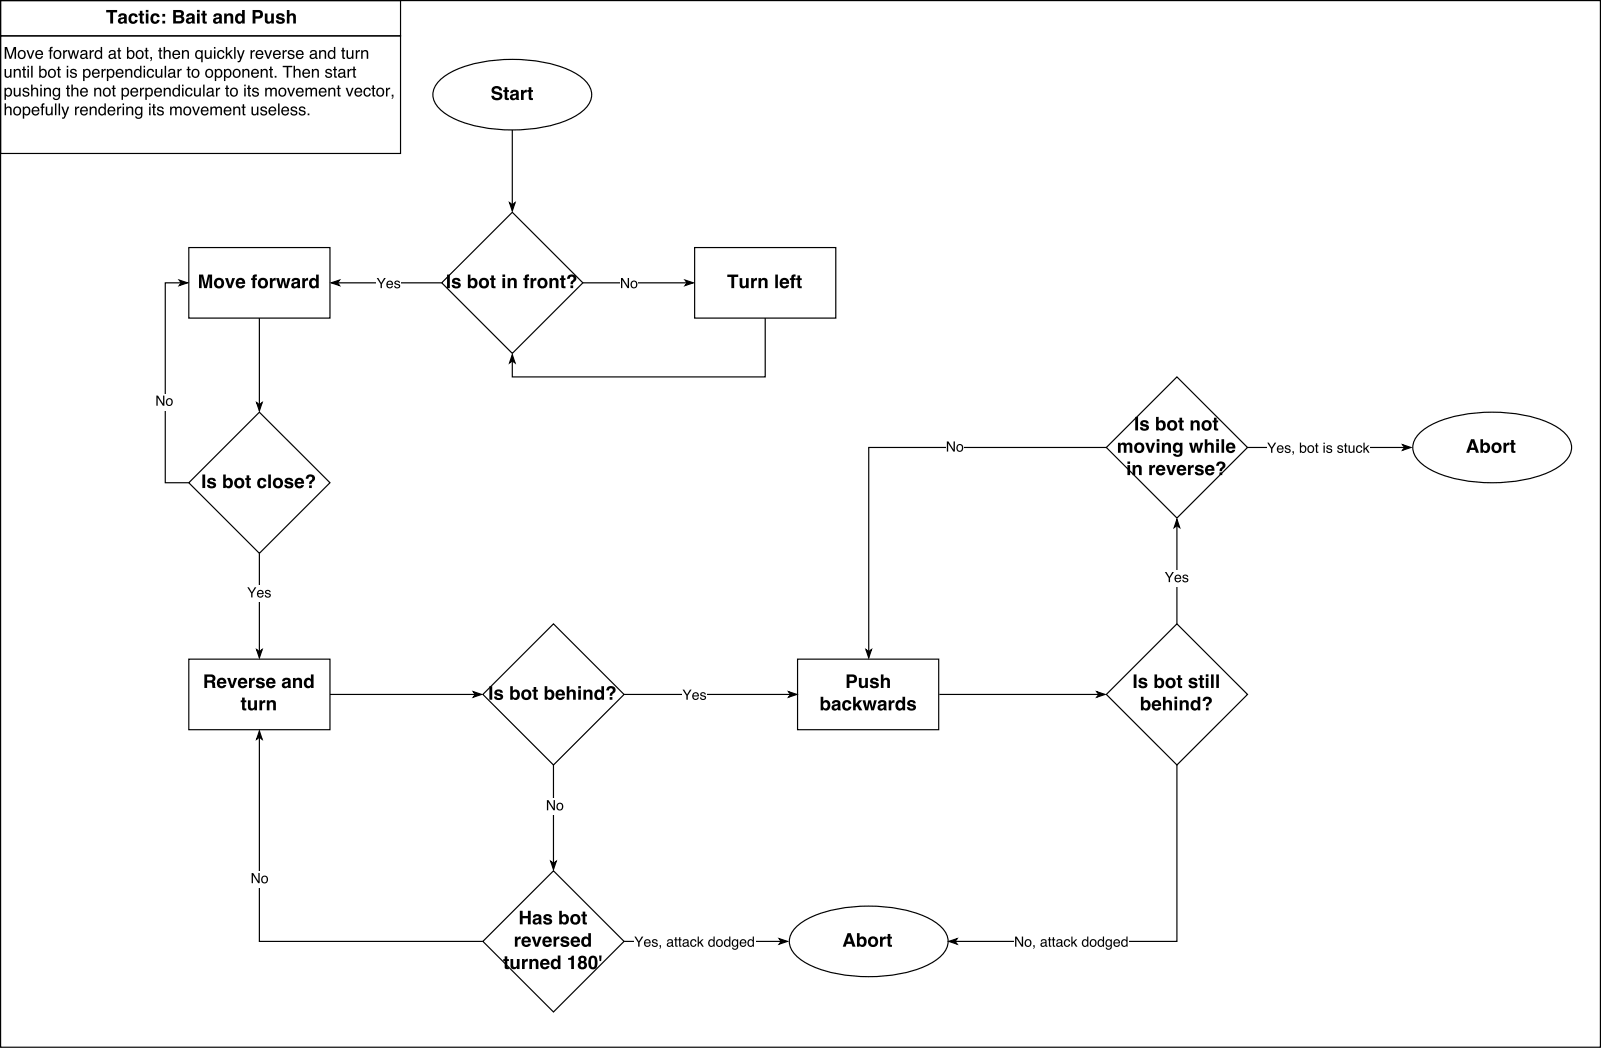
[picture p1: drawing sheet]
<svg xmlns="http://www.w3.org/2000/svg" width="480mm" height="315mm" viewBox="0 0 480 315" stroke-linecap="round" stroke-linejoin="round" font-family="sans-serif">
<path d="M.2 .2h479.8v313.9h-479.8zM.2 10.8h119.9v35.2h-119.9zM131.5 24.5a23.3 23.3 0 0 1 13.4-5.9 47 47 0 0 1 26.3 2.7 10.6 10.6 0 0 1 6.1 6.1 6.5 6.5 0 0 1-3.5 6.6 36.2 36.2 0 0 1-20.2 5 37.6 37.6 0 0 1-20.2-5 6.8 6.8 0 0 1-3.5-6.6l.4-1zM153.6 39v22.4M56.6 74.3h42.4v21.1h-42.4zM152.8 60.8l.8 .6 .9-.6-.9 2.5zM77.8 95.4v26M99.3 84.8l2.5-.8-.6 .8 .6 .9zM101.2 84.8h31.3M77 120.8l.8 .6 .8-.6-.8 2.5z" fill="none" stroke="#000" stroke-width=".35"/>
<g fill="#000">
<path d="M152.8 60.8l.8 .6 .9-.6-.9 2.5zM99.3 84.8l2.5-.8-.6 .8 .6 .9zM77 120.8l.8 .6 .8-.6-.8 2.5z"/>
<path d="M1.4 14.1h.7l1 3 1-3h.7v3.5h-.4v-2.9l-1 2.9h-.5l-1-2.9v2.9h-.5zM6.1 15.5a.92 .92 0 0 0-.3 1.3 .92 .92 0 0 0 1.3 .2 .95 .95 0 0 0 .1-1.1 .95 .95 0 0 0-1.1-.4zM5.6 15.4a1.27 1.27 0 0 1 1.8 .1 1.27 1.27 0 0 1-.1 1.8 1.27 1.27 0 0 1-1.8-.1l-.2-1.1zM7.9 15.1h.5l.7 2.1 .8-2.1h.4l-.9 2.5h-.5zM10.9 15.4a1.18 1.18 0 0 1 1.4-.3 1.18 1.18 0 0 1 .6 1.4h-1.9a.74 .74 0 0 0 .6 .8 .74 .74 0 0 0 .9-.5h.4a1.24 1.24 0 0 1-1.7 .8 1.24 1.24 0 0 1-.6-1.8zM11.3 15.6l-.3 .5h1.5a.71 .71 0 0 0-.4-.7 .71 .71 0 0 0-.8 .2zM15 14.3l.8-.2v.4l-.4 .1v.5h.4v.3h-.4v2.2h-.5v-2.2h-.3v-.3h.3zM16.8 15.5a.92 .92 0 0 0-.3 1.3 .92 .92 0 0 0 1.3 .2 .95 .95 0 0 0 .1-1.1 .95 .95 0 0 0-1.1-.4zM16.3 15.4a1.27 1.27 0 0 1 1.8 .1 1.27 1.27 0 0 1-.1 1.8 1.27 1.27 0 0 1-1.8-.1l-.2-1.1zM18.9 15.1h.5v.4l.3-.4 .5-.1-.1 .5a.66 .66 0 0 0-.7 .7v1.4h-.5zM20.3 15.1h.5l.5 2 .5-2h.5l.5 2 .5-2h.4l-.7 2.5h-.5l-.5-2-.5 2h-.5zM24.6 16.7a.6 .6 0 0 0 .6 .7 .6 .6 0 0 0 .5-.7v-.4zM24.3 15.3a1.12 1.12 0 0 1 1.9 .4v1.6h.3v.4h-.5l-.2-.4a.85 .85 0 0 1-1.4 .3 .85 .85 0 0 1 .2-1.4l.9-.1a.53 .53 0 0 0-.3-.8 .53 .53 0 0 0-.6 .5h-.5zM26.9 15.1h.4v.4l.4-.4 .4-.1v.5a.66 .66 0 0 0-.8 .7v1.4h-.4zM29 15.6a.94 .94 0 0 0-.2 1.2 .94 .94 0 0 0 1.1 .4 .91 .91 0 0 0 .4-1.2 .91 .91 0 0 0-1.3-.4zM28.8 15.2a.98 .98 0 0 1 1.4 .2v-1.3h.4v3.5h-.4v-.3a1.11 1.11 0 0 1-1.4 .3 1.11 1.11 0 0 1-.4-1.5zM33.1 16.7a.6 .6 0 0 0 .6 .7 .6 .6 0 0 0 .5-.7v-.4zM32.8 15.3a1.12 1.12 0 0 1 1.9 .4v1.6h.3v.4h-.5l-.2-.4a.85 .85 0 0 1-1.4 .3 .85 .85 0 0 1 .2-1.4l.9-.1a.53 .53 0 0 0-.3-.8 .53 .53 0 0 0-.6 .5h-.5zM35.5 14.3h.4v.8h.4v.3h-.4v1.7l.4 .2-.1 .4a.55 .55 0 0 1-.7-.6v-1.7h-.4v-.3h.4zM38.1 14.1h.4v1.3a1.11 1.11 0 0 1 1.4-.2 1.11 1.11 0 0 1 .4 1.4 1.04 1.04 0 0 1-.6 1 1.04 1.04 0 0 1-1.2-.3v.3h-.4zM38.7 15.6a.9 .9 0 0 0-.2 1.2 .9 .9 0 0 0 1.2 .3 .94 .94 0 0 0 .2-1.2 .94 .94 0 0 0-1-.4zM41.5 15.5a.92 .92 0 0 0-.3 1.3 .92 .92 0 0 0 1.3 .2 .95 .95 0 0 0 .1-1.1 .95 .95 0 0 0-1.1-.4zM41 15.4a1.27 1.27 0 0 1 1.8 .1 1.27 1.27 0 0 1-.2 1.8 1.27 1.27 0 0 1-1.7-.1l-.2-1.1zM43.7 14.3h.4v.8h.4v.3h-.4v1.7l.4 .2v.4a.55 .55 0 0 1-.8-.6v-1.7h-.4v-.3h.4zM45.1 17.1h.5l-.1 .9-.4 .4 .2-.7-.2-.1zM47.8 14.3h.4v.8h.4v.3h-.4v1.7l.4 .2v.4a.55 .55 0 0 1-.8-.6v-1.7h-.4v-.3h.4zM49.1 14.1h.4v1.3a.91 .91 0 0 1 1.1-.4 .91 .91 0 0 1 .6 1v1.6h-.5v-1.6a.64 .64 0 0 0-.7-.6 .64 .64 0 0 0-.5 .9v1.3h-.4zM52 15.4a1.18 1.18 0 0 1 1.5-.3 1.18 1.18 0 0 1 .5 1.4h-1.9a.74 .74 0 0 0 .6 .8 .74 .74 0 0 0 .9-.5h.4a1.24 1.24 0 0 1-1.7 .8 1.24 1.24 0 0 1-.5-1.8zM52.4 15.6l-.2 .5h1.4a.71 .71 0 0 0-.4-.7 .71 .71 0 0 0-.8 .2zM54.6 15.1h.4v.3a.92 .92 0 0 1 1-.4 .92 .92 0 0 1 .7 1v1.6h-.5v-1.6a.64 .64 0 0 0-.8-.6 .64 .64 0 0 0-.4 .9v1.3h-.4zM59.2 15.6a.99 .99 0 0 0-.2 1.1 .99 .99 0 0 0 .9 .6 1.02 1.02 0 0 0 .5-1.1 1.02 1.02 0 0 0-.9-.8zM58.8 15.4a.94 .94 0 0 1 1.6 0v-.3h.4v3.6h-.5v-1.4a1.16 1.16 0 0 1-1.5 .1 1.16 1.16 0 0 1-.2-1.6zM61.4 15.1h.5v1.7a.66 .66 0 0 0 .8 .5 .66 .66 0 0 0 .4-1v-1.2h.4v2.5h-.4v-.3a.9 .9 0 0 1-1 .4 .9 .9 0 0 1-.7-.9zM64.2 15.1h.4v2.5h-.4zM64.2 14.1h.4v.5h-.4zM65.4 15.4a1.06 1.06 0 0 1 1.1-.4 1.06 1.06 0 0 1 .8 .9h-.4a.72 .72 0 0 0-1-.5 .72 .72 0 0 0-.4 1 .69 .69 0 0 0 .5 .9 .69 .69 0 0 0 .9-.6h.4a1.19 1.19 0 0 1-1.6 .9 1.19 1.19 0 0 1-.5-1.8zM67.7 14.1h.4v2.1l1.2-1.1h.5l-1 .9 1.1 1.6h-.6l-.8-1.3-.4 .4v.9h-.4zM70.2 14.1h.4v3.5h-.4zM71 15.1h.5l.7 2.1 .7-2.1h.5l-.7 1.9a1.61 1.61 0 0 1-1.3 1.7h-.1v-.4h.4l.3-.6zM75.1 15.1h.5v.4l.3-.4 .5-.1-.1 .5a.66 .66 0 0 0-.7 .7v1.4h-.5zM77 15.4a1.18 1.18 0 0 1 1.4-.3 1.18 1.18 0 0 1 .6 1.4h-1.9a.74 .74 0 0 0 .5 .8 .74 .74 0 0 0 .9-.5h.5a1.24 1.24 0 0 1-1.7 .8 1.24 1.24 0 0 1-.6-1.8zM77.3 15.6l-.2 .5h1.4a.71 .71 0 0 0-.4-.7 .71 .71 0 0 0-.8 .2zM79.2 15.1h.5l.7 2.1 .7-2.1h.5l-1 2.5h-.4zM82.2 15.4a1.18 1.18 0 0 1 1.4-.3 1.18 1.18 0 0 1 .6 1.4h-1.9a.74 .74 0 0 0 .6 .8 .74 .74 0 0 0 .8-.5h.5a1.24 1.24 0 0 1-1.7 .8 1.24 1.24 0 0 1-.6-1.8zM82.5 15.6l-.2 .5h1.5a.71 .71 0 0 0-.5-.7 .71 .71 0 0 0-.8 .2zM84.7 15.1h.5v.4l.3-.4 .5-.1-.1 .5a.66 .66 0 0 0-.7 .7v1.4h-.5zM86.6 15.2a1.04 1.04 0 0 1 1.7 .6h-.4a.55 .55 0 0 0-.6-.4 .55 .55 0 0 0-.5 .5l.2 .1a1.11 1.11 0 0 1 1.3 1.1 1.12 1.12 0 0 1-1.1 .6 1.12 1.12 0 0 1-1-.9h.4a.58 .58 0 0 0 .7 .6 .58 .58 0 0 0 .5-.7l-.2-.1a.99 .99 0 0 1-1.2-1.2zM89 15.4a1.18 1.18 0 0 1 1.5-.3 1.18 1.18 0 0 1 .6 1.4h-1.9a.74 .74 0 0 0 .5 .8 .74 .74 0 0 0 .9-.5h.4a1.24 1.24 0 0 1-1.7 .8 1.24 1.24 0 0 1-.5-1.8zM89.4 15.6l-.2 .5h1.4a.71 .71 0 0 0-.4-.7 .71 .71 0 0 0-.8 .2zM93.4 16.7a.6 .6 0 0 0 .6 .7 .6 .6 0 0 0 .6-.7v-.4zM93.1 15.3a1.12 1.12 0 0 1 1.9 .4v1.6h.3v.4h-.5l-.2-.4a.85 .85 0 0 1-1.4 .3 .85 .85 0 0 1 .2-1.4l.9-.1a.53 .53 0 0 0-.3-.8 .53 .53 0 0 0-.6 .5h-.4zM95.7 15.1h.4v.3a.92 .92 0 0 1 1.1-.4 .92 .92 0 0 1 .6 1v1.6h-.4v-1.6a.64 .64 0 0 0-.8-.6 .64 .64 0 0 0-.5 .9v1.3h-.4zM98.9 15.6a.94 .94 0 0 0-.1 1.2 .94 .94 0 0 0 1 .4 .91 .91 0 0 0 .4-1.2 .91 .91 0 0 0-1.3-.4zM98.7 15.2a.98 .98 0 0 1 1.4 .2v-1.3h.5v3.5h-.4v-.3a1.11 1.11 0 0 1-1.5 .3 1.11 1.11 0 0 1-.4-1.5zM102.7 14.3h.4v.8h.4v.3h-.4v1.7l.4 .2-.1 .4a.55 .55 0 0 1-.7-.6v-1.7h-.4v-.3h.4zM103.9 15.1h.5v1.7a.66 .66 0 0 0 .8 .5 .66 .66 0 0 0 .4-1v-1.2h.4v2.5h-.4v-.3a.9 .9 0 0 1-1 .4 .9 .9 0 0 1-.7-.9zM106.7 15.1h.4v.4l.4-.4 .4-.1v.5a.66 .66 0 0 0-.8 .7v1.4h-.4zM108.3 15.1h.4v.3a.92 .92 0 0 1 1.1-.4 .92 .92 0 0 1 .6 1v1.6h-.4v-1.6a.64 .64 0 0 0-.8-.6 .64 .64 0 0 0-.4 .9v1.3h-.5z"/>
<path d="M1.4 31h.4v1.3a.91 .91 0 0 1 1.1-.3 .91 .91 0 0 1 .6 .9v1.7h-.5v-1.7a.64 .64 0 0 0-.7-.6 .64 .64 0 0 0-.5 .9v1.4h-.4zM4.7 32.4a.92 .92 0 0 0-.3 1.3 .92 .92 0 0 0 1.3 .3 .95 .95 0 0 0 .1-1.2 .95 .95 0 0 0-1.1-.4zM4.3 32.3a1.27 1.27 0 0 1 1.8 .2 1.27 1.27 0 0 1-.2 1.7 1.27 1.27 0 0 1-1.8-.1l-.1-1.1zM7.5 32.5a.96 .96 0 0 0-.2 1.2 .96 .96 0 0 0 1 .5 1.01 1.01 0 0 0 .3-1.2 1.01 1.01 0 0 0-.9-.6zM6.8 32h.5v.3a1.12 1.12 0 0 1 1.5-.2 1.12 1.12 0 0 1 .3 1.5 1.02 1.02 0 0 1-.7 1 1.02 1.02 0 0 1-1.1-.3v1.3h-.5zM9.8 32.3a1.18 1.18 0 0 1 1.4-.2 1.18 1.18 0 0 1 .6 1.3h-1.9a.74 .74 0 0 0 .6 .9 .74 .74 0 0 0 .9-.5h.4a1.24 1.24 0 0 1-1.7 .8 1.24 1.24 0 0 1-.5-1.8zM10.2 32.5l-.3 .6h1.5a.71 .71 0 0 0-.4-.7 .71 .71 0 0 0-.8 .1zM12.6 31.2l.7-.2v.4l-.4 .2v.4h.4v.3h-.4v2.3h-.4v-2.3h-.4v-.3h.4zM13.7 32h.5v1.7a.66 .66 0 0 0 .8 .5 .66 .66 0 0 0 .4-.9v-1.3h.4v2.6h-.4v-.4a.9 .9 0 0 1-1 .4 .9 .9 0 0 1-.7-.9zM16.5 31h.4v3.6h-.4zM17.6 31h.4v3.6h-.4zM18.4 32h.5l.7 2.1 .7-2.1h.5l-.8 2a1.61 1.61 0 0 1-1.2 1.6h-.2v-.4h.5l.3-.6zM22.5 32h.4v.4l.4-.4 .5-.1-.1 .5a.66 .66 0 0 0-.8 .7v1.5h-.4zM24.3 32.3a1.18 1.18 0 0 1 1.5-.2 1.18 1.18 0 0 1 .6 1.3h-1.9a.74 .74 0 0 0 .5 .9 .74 .74 0 0 0 .9-.5h.4a1.24 1.24 0 0 1-1.7 .8 1.24 1.24 0 0 1-.5-1.8zM24.7 32.5l-.2 .6h1.4a.71 .71 0 0 0-.4-.7 .71 .71 0 0 0-.8 .1zM26.9 32h.4v.4a.92 .92 0 0 1 1.1-.4 .92 .92 0 0 1 .6 .9v1.7h-.4v-1.7a.64 .64 0 0 0-.8-.6 .64 .64 0 0 0-.5 .9v1.4h-.4zM30.1 32.6a.94 .94 0 0 0-.2 1.1 .94 .94 0 0 0 1.1 .5 .91 .91 0 0 0 .4-1.3 .91 .91 0 0 0-1.3-.3zM29.9 32.2a.98 .98 0 0 1 1.4 .1v-1.3h.4v3.6h-.4v-.4a1.11 1.11 0 0 1-1.4 .3 1.11 1.11 0 0 1-.4-1.4zM32.6 32.3a1.18 1.18 0 0 1 1.4-.2 1.18 1.18 0 0 1 .6 1.3h-1.9a.74 .74 0 0 0 .5 .9 .74 .74 0 0 0 .9-.5h.5a1.24 1.24 0 0 1-1.7 .8 1.24 1.24 0 0 1-.6-1.8zM32.9 32.5l-.2 .6h1.4a.71 .71 0 0 0-.4-.7 .71 .71 0 0 0-.8 .1zM35.1 32h.4v.4l.4-.4 .5-.1-.1 .5a.66 .66 0 0 0-.7 .7v1.5h-.5zM36.8 32h.4v2.6h-.4zM36.8 31h.4v.5h-.4zM37.9 32h.4v.4a.92 .92 0 0 1 1-.4 .92 .92 0 0 1 .7 .9v1.7h-.5v-1.7a.64 .64 0 0 0-.8-.6 .64 .64 0 0 0-.4 .9v1.4h-.4zM40.8 32.3a.97 .97 0 0 1 1.5 0v-.3h.4v2.4a1.13 1.13 0 0 1-.8 1.2 1.13 1.13 0 0 1-1.4-.7h.5a.75 .75 0 0 0 1 .3 .75 .75 0 0 0 .3-1 1.15 1.15 0 0 1-1.6 .1 1.15 1.15 0 0 1-.2-1.6zM41.1 32.5a.9 .9 0 0 0-.2 1.2 .9 .9 0 0 0 1.1 .4 .9 .9 0 0 0 .3-1.2 .9 .9 0 0 0-1.2-.4zM44.7 32h.5v2.6h-.5zM44.7 31h.5v.5h-.5zM45.9 31.3h.4v.7h.5v.3h-.5v1.7l.5 .2-.1 .4a.55 .55 0 0 1-.8-.5v-1.8h-.3v-.3h.3zM47.4 32.1a1.04 1.04 0 0 1 1.7 .6h-.4a.55 .55 0 0 0-.6-.4 .55 .55 0 0 0-.5 .5l.2 .2a1.11 1.11 0 0 1 1.3 1 1.12 1.12 0 0 1-1.1 .7 1.12 1.12 0 0 1-1-.9h.4a.58 .58 0 0 0 .7 .5 .58 .58 0 0 0 .5-.7h-.2a.99 .99 0 0 1-1.2-1.3zM51 32h.4v.4a.84 .84 0 0 1 1.5-.1 .86 .86 0 0 1 1-.3 .86 .86 0 0 1 .6 .9v1.7h-.5v-1.8a.55 .55 0 0 0-.6-.4 .55 .55 0 0 0-.4 .7v1.5h-.5v-1.7a.59 .59 0 0 0-.7-.6 .59 .59 0 0 0-.3 .9v1.4h-.5zM55.7 32.4a.92 .92 0 0 0-.3 1.3 .92 .92 0 0 0 1.3 .3 .95 .95 0 0 0 .1-1.2 .95 .95 0 0 0-1.1-.4zM55.3 32.3a1.27 1.27 0 0 1 1.8 .2 1.27 1.27 0 0 1-.2 1.7 1.27 1.27 0 0 1-1.8-.1l-.1-1.1zM57.6 32h.5l.7 2.1 .7-2.1h.5l-1 2.6h-.5zM60.5 32.3a1.18 1.18 0 0 1 1.5-.2 1.18 1.18 0 0 1 .6 1.3h-1.9a.74 .74 0 0 0 .5 .9 .74 .74 0 0 0 .9-.5h.4a1.24 1.24 0 0 1-1.7 .8 1.24 1.24 0 0 1-.5-1.8zM60.9 32.5l-.2 .6h1.4a.71 .71 0 0 0-.4-.7 .71 .71 0 0 0-.8 .1zM63.1 32h.4v.4a.84 .84 0 0 1 1.5-.1 .86 .86 0 0 1 1-.3 .86 .86 0 0 1 .6 .9v1.7h-.5v-1.8a.55 .55 0 0 0-.7-.4 .55 .55 0 0 0-.4 .7v1.5h-.4v-1.7a.59 .59 0 0 0-.7-.6 .59 .59 0 0 0-.4 .9v1.4h-.4zM67.4 32.3a1.18 1.18 0 0 1 1.4-.2 1.18 1.18 0 0 1 .6 1.3h-1.9a.74 .74 0 0 0 .6 .9 .74 .74 0 0 0 .9-.5h.4a1.24 1.24 0 0 1-1.7 .8 1.24 1.24 0 0 1-.6-1.8zM67.8 32.5l-.3 .6h1.5a.71 .71 0 0 0-.4-.7 .71 .71 0 0 0-.8 .1zM69.9 32h.5v.4a.92 .92 0 0 1 1-.4 .92 .92 0 0 1 .7 .9v1.7h-.5v-1.7a.64 .64 0 0 0-.8-.6 .64 .64 0 0 0-.4 .9v1.4h-.5zM72.8 31.3h.4v.7h.4v.3h-.4v1.7l.4 .2v.4a.55 .55 0 0 1-.8-.5v-1.8h-.4v-.3h.4zM75.4 32h.5v1.7a.66 .66 0 0 0 .8 .5 .66 .66 0 0 0 .4-.9v-1.3h.4v2.6h-.4v-.4a.9 .9 0 0 1-1 .4 .9 .9 0 0 1-.7-.9zM78.3 32.1a1.04 1.04 0 0 1 1.8 .6h-.5a.55 .55 0 0 0-.5-.4 .55 .55 0 0 0-.5 .5l.2 .2a1.11 1.11 0 0 1 1.3 1 1.12 1.12 0 0 1-1.1 .7 1.12 1.12 0 0 1-1-.9h.4a.58 .58 0 0 0 .7 .5 .58 .58 0 0 0 .5-.7h-.2a.99 .99 0 0 1-1.2-1.3zM80.8 32.3a1.18 1.18 0 0 1 1.5-.2 1.18 1.18 0 0 1 .6 1.3h-1.9a.74 .74 0 0 0 .5 .9 .74 .74 0 0 0 .9-.5h.4a1.24 1.24 0 0 1-1.7 .8 1.24 1.24 0 0 1-.5-1.8zM81.2 32.5l-.2 .6h1.4a.71 .71 0 0 0-.4-.7 .71 .71 0 0 0-.8 .1zM83.4 31h.4v3.6h-.4zM84.7 32.3a1.18 1.18 0 0 1 1.4-.2 1.18 1.18 0 0 1 .6 1.3h-1.9a.74 .74 0 0 0 .6 .9 .74 .74 0 0 0 .8-.5h.5a1.24 1.24 0 0 1-1.7 .8 1.24 1.24 0 0 1-.6-1.8zM85 32.5l-.2 .6h1.5a.71 .71 0 0 0-.5-.7 .71 .71 0 0 0-.8 .1zM87.4 32.1a1.04 1.04 0 0 1 1.7 .6h-.4a.55 .55 0 0 0-.6-.4 .55 .55 0 0 0-.5 .5l.3 .2a1.11 1.11 0 0 1 1.3 1 1.12 1.12 0 0 1-1.2 .7 1.12 1.12 0 0 1-.9-.9h.4a.58 .58 0 0 0 .6 .5 .58 .58 0 0 0 .5-.7h-.1a.99 .99 0 0 1-1.2-1.3zM89.9 32.1a1.04 1.04 0 0 1 1.7 .6h-.4a.55 .55 0 0 0-.6-.4 .55 .55 0 0 0-.5 .5l.2 .2a1.11 1.11 0 0 1 1.3 1 1.12 1.12 0 0 1-1.1 .7 1.12 1.12 0 0 1-1-.9h.5a.58 .58 0 0 0 .6 .5 .58 .58 0 0 0 .5-.7h-.1a.99 .99 0 0 1-1.3-1.3zM92.3 34h.5v.6h-.5z"/>
<path d="M1.4 20.7h.4v1.7a.66 .66 0 0 0 .9 .5 .66 .66 0 0 0 .3-.9v-1.3h.4v2.6h-.4v-.4a.9 .9 0 0 1-1 .4 .9 .9 0 0 1-.6-.8zM4.1 20.7h.4v.4a.92 .92 0 0 1 1.1-.4 .92 .92 0 0 1 .6 .9v1.7h-.4v-1.6a.64 .64 0 0 0-.8-.6 .64 .64 0 0 0-.4 .8v1.4h-.5zM7 20h.4v.7h.4v.4h-.4v1.6l.4 .2-.1 .4a.55 .55 0 0 1-.7-.5v-1.7h-.4v-.4h.4zM8.2 20.7h.5v2.6h-.5zM8.2 19.7h.5v.5h-.5zM9.3 19.7h.5v3.6h-.5zM11.8 19.7h.4v1.3a1.11 1.11 0 0 1 1.4-.2 1.11 1.11 0 0 1 .4 1.4 1.04 1.04 0 0 1-.6 1.1 1.04 1.04 0 0 1-1.2-.3v.3h-.4zM12.4 21.2a.9 .9 0 0 0-.2 1.3 .9 .9 0 0 0 1.2 .2 .94 .94 0 0 0 .2-1.1 .94 .94 0 0 0-1.1-.5zM15.1 21.1a.92 .92 0 0 0-.3 1.3 .92 .92 0 0 0 1.4 .3 .95 .95 0 0 0 .1-1.2 .95 .95 0 0 0-1.2-.4zM14.7 21a1.27 1.27 0 0 1 1.8 .2 1.27 1.27 0 0 1-.2 1.8 1.27 1.27 0 0 1-1.8-.2l-.1-1.1zM17.4 20h.4v.7h.4v.4h-.4v1.6l.4 .2-.1 .4a.55 .55 0 0 1-.7-.5v-1.7h-.4v-.4h.4zM20 20.7h.5v2.6h-.5zM20 19.7h.5v.5h-.5zM21.3 20.9a1.04 1.04 0 0 1 1.7 .5h-.4a.55 .55 0 0 0-.6-.4 .55 .55 0 0 0-.5 .5l.3 .2a1.11 1.11 0 0 1 1.3 1.1 1.12 1.12 0 0 1-1.2 .6 1.12 1.12 0 0 1-.9-.9h.4a.58 .58 0 0 0 .6 .6 .58 .58 0 0 0 .5-.8h-.1a.99 .99 0 0 1-1.3-1.3zM25.6 21.2a.96 .96 0 0 0-.3 1.2 .96 .96 0 0 0 1.1 .5 1.01 1.01 0 0 0 .3-1.1 1.01 1.01 0 0 0-.9-.7zM24.9 20.7h.4v.4a1.12 1.12 0 0 1 1.5-.2 1.12 1.12 0 0 1 .4 1.4 1.02 1.02 0 0 1-.7 1 1.02 1.02 0 0 1-1.1-.3v1.3h-.5zM27.9 21a1.18 1.18 0 0 1 1.4-.2 1.18 1.18 0 0 1 .6 1.3h-1.9a.74 .74 0 0 0 .6 .9 .74 .74 0 0 0 .8-.5h.5a1.24 1.24 0 0 1-1.7 .8 1.24 1.24 0 0 1-.6-1.8zM28.2 21.2l-.2 .6h1.5a.71 .71 0 0 0-.4-.7 .71 .71 0 0 0-.9 .1zM30.5 20.7h.4v.4l.4-.4h.4l-.1 .4a.66 .66 0 0 0-.7 .7v1.5h-.4zM32.7 21.2a.96 .96 0 0 0-.2 1.2 .96 .96 0 0 0 1 .5 1.01 1.01 0 0 0 .4-1.1 1.01 1.01 0 0 0-1-.7zM32.1 20.7h.4v.4a1.12 1.12 0 0 1 1.5-.2 1.12 1.12 0 0 1 .3 1.4 1.02 1.02 0 0 1-.7 1 1.02 1.02 0 0 1-1.1-.3v1.3h-.4zM35 21a1.18 1.18 0 0 1 1.5-.2 1.18 1.18 0 0 1 .5 1.3h-1.8a.74 .74 0 0 0 .5 .9 .74 .74 0 0 0 .9-.5h.4a1.24 1.24 0 0 1-1.7 .8 1.24 1.24 0 0 1-.5-1.8zM35.4 21.2l-.2 .6h1.4a.71 .71 0 0 0-.4-.7 .71 .71 0 0 0-.8 .1zM37.6 20.7h.4v.4a.92 .92 0 0 1 1.1-.4 .92 .92 0 0 1 .6 .9v1.7h-.5v-1.6a.64 .64 0 0 0-.7-.6 .64 .64 0 0 0-.5 .8v1.4h-.4zM40.8 21.3a.94 .94 0 0 0-.2 1.1 .94 .94 0 0 0 1.1 .5 .91 .91 0 0 0 .4-1.3 .91 .91 0 0 0-1.3-.3zM40.6 20.9a.98 .98 0 0 1 1.4 .1v-1.3h.4v3.6h-.4v-.4a1.11 1.11 0 0 1-1.4 .3 1.11 1.11 0 0 1-.4-1.4zM43.1 20.7h.4v2.6h-.4zM43.1 19.7h.4v.5h-.4zM44.3 21a1.06 1.06 0 0 1 1.1-.3 1.06 1.06 0 0 1 .8 .9h-.4a.72 .72 0 0 0-1-.5 .72 .72 0 0 0-.4 1 .69 .69 0 0 0 .5 .9 .69 .69 0 0 0 .9-.6h.4a1.19 1.19 0 0 1-1.6 .8 1.19 1.19 0 0 1-.5-1.7zM46.6 20.7h.5v1.7a.66 .66 0 0 0 .8 .5 .66 .66 0 0 0 .4-.9v-1.3h.4v2.6h-.4v-.4a.9 .9 0 0 1-1 .4 .9 .9 0 0 1-.7-.8zM49.4 19.7h.4v3.6h-.4zM50.9 22.3a.6 .6 0 0 0 .6 .7 .6 .6 0 0 0 .6-.7v-.3zM50.6 21a1.12 1.12 0 0 1 1.9 .4v1.5l.3 .1v.3h-.5l-.2-.4a.85 .85 0 0 1-1.4 .3 .85 .85 0 0 1 .2-1.3l1-.2a.53 .53 0 0 0-.4-.8 .53 .53 0 0 0-.6 .6h-.4zM53.2 20.7h.4v.4l.4-.4h.5l-.1 .4a.66 .66 0 0 0-.7 .7v1.5h-.5zM56.3 20h.5v.7h.4v.4h-.4v1.6l.4 .2-.1 .4a.55 .55 0 0 1-.8-.5v-1.7h-.3v-.4h.3zM58.2 21.1a.92 .92 0 0 0-.3 1.3 .92 .92 0 0 0 1.3 .3 .95 .95 0 0 0 .1-1.2 .95 .95 0 0 0-1.1-.4zM57.7 21a1.27 1.27 0 0 1 1.8 .2 1.27 1.27 0 0 1-.1 1.8 1.27 1.27 0 0 1-1.8-.2l-.2-1.1zM62.3 21.1a.92 .92 0 0 0-.3 1.3 .92 .92 0 0 0 1.3 .3 .95 .95 0 0 0 .1-1.2 .95 .95 0 0 0-1.1-.4zM61.9 21a1.27 1.27 0 0 1 1.7 .2 1.27 1.27 0 0 1-.1 1.8 1.27 1.27 0 0 1-1.8-.2l-.1-1.1zM65.1 21.2a.96 .96 0 0 0-.3 1.2 .96 .96 0 0 0 1.1 .5 1.01 1.01 0 0 0 .3-1.1 1.01 1.01 0 0 0-.9-.7zM64.4 20.7h.4v.4a1.12 1.12 0 0 1 1.5-.2 1.12 1.12 0 0 1 .4 1.4 1.02 1.02 0 0 1-.7 1 1.02 1.02 0 0 1-1.1-.3v1.3h-.5zM67.8 21.2a.96 .96 0 0 0-.2 1.2 .96 .96 0 0 0 1 .5 1.01 1.01 0 0 0 .4-1.1 1.01 1.01 0 0 0-1-.7zM67.2 20.7h.4v.4a1.12 1.12 0 0 1 1.5-.2 1.12 1.12 0 0 1 .3 1.4 1.02 1.02 0 0 1-.7 1 1.02 1.02 0 0 1-1.1-.3v1.3h-.4zM70.5 21.1a.92 .92 0 0 0-.3 1.3 .92 .92 0 0 0 1.4 .3 .95 .95 0 0 0 .1-1.2 .95 .95 0 0 0-1.2-.4zM70.1 21a1.27 1.27 0 0 1 1.8 .2 1.27 1.27 0 0 1-.2 1.8 1.27 1.27 0 0 1-1.8-.2l-.1-1.1zM72.7 20.7h.4v.4a.92 .92 0 0 1 1.1-.4 .92 .92 0 0 1 .6 .9v1.7h-.4v-1.6a.64 .64 0 0 0-.8-.6 .64 .64 0 0 0-.5 .8v1.4h-.4zM75.6 21a1.18 1.18 0 0 1 1.5-.2 1.18 1.18 0 0 1 .5 1.3h-1.8a.74 .74 0 0 0 .5 .9 .74 .74 0 0 0 .9-.5h.4a1.24 1.24 0 0 1-1.7 .8 1.24 1.24 0 0 1-.5-1.8zM76 21.2l-.2 .6h1.4a.71 .71 0 0 0-.4-.7 .71 .71 0 0 0-.8 .1zM78.2 20.7h.4v.4a.92 .92 0 0 1 1.1-.4 .92 .92 0 0 1 .6 .9v1.7h-.5v-1.6a.64 .64 0 0 0-.7-.6 .64 .64 0 0 0-.5 .8v1.4h-.4zM81 20h.4v.7h.5v.4h-.5v1.6l.5 .2-.1 .4a.55 .55 0 0 1-.8-.5v-1.7h-.3v-.4h.3zM82.4 22.8h.5v.5h-.5zM84.8 19.7h2.9v.5h-1.2v3.1h-.5v-3.1h-1.2zM88 19.7h.5v1.4a.91 .91 0 0 1 1-.4 .91 .91 0 0 1 .6 .9v1.7h-.4v-1.6a.64 .64 0 0 0-.8-.7 .64 .64 0 0 0-.4 .9v1.4h-.5zM91 21a1.18 1.18 0 0 1 1.4-.2 1.18 1.18 0 0 1 .6 1.3h-1.9a.74 .74 0 0 0 .6 .9 .74 .74 0 0 0 .8-.5h.5a1.24 1.24 0 0 1-1.7 .8 1.24 1.24 0 0 1-.6-1.8zM91.3 21.2l-.2 .6h1.5a.71 .71 0 0 0-.5-.7 .71 .71 0 0 0-.8 .1zM93.5 20.7h.4v.4a.92 .92 0 0 1 1.1-.4 .92 .92 0 0 1 .6 .9v1.7h-.4v-1.6a.64 .64 0 0 0-.8-.6 .64 .64 0 0 0-.4 .8v1.4h-.5zM97.8 20.9a1.04 1.04 0 0 1 1.7 .5h-.4a.55 .55 0 0 0-.5-.4 .55 .55 0 0 0-.6 .5l.3 .2a1.11 1.11 0 0 1 1.3 1.1 1.12 1.12 0 0 1-1.2 .6 1.12 1.12 0 0 1-.9-.9h.4a.58 .58 0 0 0 .6 .6 .58 .58 0 0 0 .5-.8h-.1a.99 .99 0 0 1-1.2-1.3zM100.2 20h.4v.7h.4v.4h-.4v1.6l.4 .2v.4a.55 .55 0 0 1-.8-.5v-1.7h-.4v-.4h.4zM101.9 22.3a.6 .6 0 0 0 .6 .7 .6 .6 0 0 0 .6-.7v-.3zM101.6 21a1.12 1.12 0 0 1 1.9 .4v1.5l.3 .1v.3h-.5l-.2-.4a.85 .85 0 0 1-1.4 .3 .85 .85 0 0 1 .2-1.3l1-.2a.53 .53 0 0 0-.4-.8 .53 .53 0 0 0-.6 .6h-.4zM104.2 20.7h.4v.4l.4-.4h.5l-.1 .4a.66 .66 0 0 0-.7 .7v1.5h-.5zM106 20h.4v.7h.4v.4h-.4v1.6l.4 .2-.1 .4a.55 .55 0 0 1-.7-.5v-1.7h-.4v-.4h.4z"/>
<path d="M2 26.9a.96 .96 0 0 0-.2 1.1 .96 .96 0 0 0 1 .5 1.01 1.01 0 0 0 .4-1.1 1.01 1.01 0 0 0-1-.7zM1.3 26.4h.5v.3a1.12 1.12 0 0 1 1.5-.2 1.12 1.12 0 0 1 .3 1.5 1.02 1.02 0 0 1-.7 .9 1.02 1.02 0 0 1-1.1-.3v1.4h-.5zM4.1 26.3h.5v1.8a.66 .66 0 0 0 .8 .5 .66 .66 0 0 0 .4-1v-1.3h.4v2.6h-.4v-.4a.9 .9 0 0 1-1 .5 .9 .9 0 0 1-.7-.9zM7 26.5a1.04 1.04 0 0 1 1.8 .6h-.5a.55 .55 0 0 0-.5-.5 .55 .55 0 0 0-.5 .5l.2 .2a1.11 1.11 0 0 1 1.3 1.1 1.12 1.12 0 0 1-1.1 .6 1.12 1.12 0 0 1-1-.9h.4a.58 .58 0 0 0 .7 .6 .58 .58 0 0 0 .5-.7l-.2-.1a.99 .99 0 0 1-1.2-1.2zM9.3 25.4h.5v1.3a.91 .91 0 0 1 1-.4 .91 .91 0 0 1 .6 1v1.6h-.4v-1.6a.64 .64 0 0 0-.8-.6 .64 .64 0 0 0-.4 .9v1.3h-.5zM12.1 26.4h.4v2.5h-.4zM12.1 25.4h.4v.5h-.4zM13.2 26.3h.4v.4a.92 .92 0 0 1 1.1-.4 .92 .92 0 0 1 .6 1v1.6h-.5v-1.6a.64 .64 0 0 0-.7-.6 .64 .64 0 0 0-.5 .9v1.3h-.4zM16.1 26.7a.97 .97 0 0 1 1.5 0v-.3h.4v2.3a1.13 1.13 0 0 1-.8 1.3 1.13 1.13 0 0 1-1.4-.8h.5a.75 .75 0 0 0 1 .4 .75 .75 0 0 0 .3-1 1.15 1.15 0 0 1-1.6 .1 1.15 1.15 0 0 1-.2-1.6zM16.4 26.9a.9 .9 0 0 0-.2 1.2 .9 .9 0 0 0 1.2 .3 .9 .9 0 0 0 .2-1.2 .9 .9 0 0 0-1.2-.3zM20.1 25.6h.5v.7h.4v.4h-.4v1.7l.4 .2-.1 .3a.55 .55 0 0 1-.8-.5v-1.7h-.3v-.4h.3zM21.4 25.4h.4v1.3a.91 .91 0 0 1 1.1-.4 .91 .91 0 0 1 .6 1v1.6h-.4v-1.6a.64 .64 0 0 0-.8-.6 .64 .64 0 0 0-.5 .9v1.3h-.4zM24.3 26.7a1.18 1.18 0 0 1 1.5-.3 1.18 1.18 0 0 1 .6 1.4h-1.9a.74 .74 0 0 0 .5 .8 .74 .74 0 0 0 .9-.5h.4a1.24 1.24 0 0 1-1.7 .8 1.24 1.24 0 0 1-.5-1.8zM24.7 26.9l-.2 .5h1.4a.71 .71 0 0 0-.4-.7 .71 .71 0 0 0-.8 .2zM28.3 26.3h.4v.4a.92 .92 0 0 1 1-.4 .92 .92 0 0 1 .7 1v1.6h-.5v-1.6a.64 .64 0 0 0-.8-.6 .64 .64 0 0 0-.4 .9v1.3h-.4zM31.6 26.8a.92 .92 0 0 0-.3 1.3 .92 .92 0 0 0 1.3 .2 .95 .95 0 0 0 .1-1.1 .95 .95 0 0 0-1.1-.4zM31.2 26.7a1.27 1.27 0 0 1 1.7 .1 1.27 1.27 0 0 1-.1 1.8 1.27 1.27 0 0 1-1.8-.1l-.2-1.1zM33.8 25.6h.5v.7h.4v.4h-.4v1.7l.4 .2-.1 .3a.55 .55 0 0 1-.8-.5v-1.7h-.3v-.4h.3zM37.1 26.9a.96 .96 0 0 0-.2 1.1 .96 .96 0 0 0 1 .5 1.01 1.01 0 0 0 .4-1.1 1.01 1.01 0 0 0-1-.7zM36.4 26.4h.5v.3a1.12 1.12 0 0 1 1.5-.2 1.12 1.12 0 0 1 .3 1.5 1.02 1.02 0 0 1-.7 .9 1.02 1.02 0 0 1-1.1-.3v1.4h-.5zM39.4 26.7a1.18 1.18 0 0 1 1.5-.3 1.18 1.18 0 0 1 .5 1.4h-1.9a.74 .74 0 0 0 .6 .8 .74 .74 0 0 0 .9-.5h.4a1.24 1.24 0 0 1-1.7 .8 1.24 1.24 0 0 1-.5-1.8zM39.8 26.9l-.2 .5h1.4a.71 .71 0 0 0-.4-.7 .71 .71 0 0 0-.8 .2zM42 26.3h.4v.5l.4-.4 .4-.1v.4a.66 .66 0 0 0-.8 .7v1.5h-.4zM44.2 26.9a.96 .96 0 0 0-.2 1.1 .96 .96 0 0 0 1.1 .5 1.01 1.01 0 0 0 .3-1.1 1.01 1.01 0 0 0-1-.7zM43.6 26.4h.4v.3a1.12 1.12 0 0 1 1.5-.2 1.12 1.12 0 0 1 .3 1.5 1.02 1.02 0 0 1-.6 .9 1.02 1.02 0 0 1-1.2-.3v1.4h-.4zM46.6 26.7a1.18 1.18 0 0 1 1.4-.3 1.18 1.18 0 0 1 .6 1.4h-1.9a.74 .74 0 0 0 .5 .8 .74 .74 0 0 0 .9-.5h.4a1.24 1.24 0 0 1-1.7 .8 1.24 1.24 0 0 1-.5-1.8zM46.9 26.9l-.2 .5h1.4a.71 .71 0 0 0-.4-.7 .71 .71 0 0 0-.8 .2zM49.1 26.3h.4v.4a.92 .92 0 0 1 1.1-.4 .92 .92 0 0 1 .6 1v1.6h-.4v-1.6a.64 .64 0 0 0-.8-.6 .64 .64 0 0 0-.5 .9v1.3h-.4zM52.3 26.9a.94 .94 0 0 0-.1 1.2 .94 .94 0 0 0 1 .4 .91 .91 0 0 0 .4-1.2 .91 .91 0 0 0-1.3-.4zM52.1 26.5a.98 .98 0 0 1 1.4 .2v-1.3h.5v3.5h-.4v-.3a1.11 1.11 0 0 1-1.5 .2 1.11 1.11 0 0 1-.4-1.4zM54.6 26.4h.4v2.5h-.4zM54.6 25.4h.4v.5h-.4zM55.8 26.6a1.06 1.06 0 0 1 1.2-.3 1.06 1.06 0 0 1 .7 .9h-.4a.72 .72 0 0 0-.9-.5 .72 .72 0 0 0-.4 1 .69 .69 0 0 0 .5 .9 .69 .69 0 0 0 .8-.6h.4a1.19 1.19 0 0 1-1.6 .9 1.19 1.19 0 0 1-.5-1.8zM58.2 26.3h.4v1.8a.66 .66 0 0 0 .9 .5 .66 .66 0 0 0 .3-1v-1.3h.4v2.6h-.4v-.4a.9 .9 0 0 1-1 .5 .9 .9 0 0 1-.6-.9zM60.9 25.4h.5v3.5h-.5zM62.4 28a.6 .6 0 0 0 .6 .7 .6 .6 0 0 0 .6-.7v-.4zM62.2 26.6a1.12 1.12 0 0 1 1.8 .4v1.5l.3 .1v.3h-.5l-.2-.3a.85 .85 0 0 1-1.4 .3 .85 .85 0 0 1 .3-1.4l.9-.1a.53 .53 0 0 0-.3-.9 .53 .53 0 0 0-.7 .6h-.4zM64.8 26.3h.4v.5l.4-.4 .4-.1-.1 .4a.66 .66 0 0 0-.7 .7v1.5h-.4zM67.8 25.6h.5v.7h.4v.4h-.4v1.7l.4 .2-.1 .3a.55 .55 0 0 1-.8-.5v-1.7h-.3v-.4h.3zM69.7 26.8a.92 .92 0 0 0-.3 1.3 .92 .92 0 0 0 1.3 .2 .95 .95 0 0 0 .1-1.1 .95 .95 0 0 0-1.1-.4zM69.3 26.7a1.27 1.27 0 0 1 1.8 .1 1.27 1.27 0 0 1-.2 1.8 1.27 1.27 0 0 1-1.8-.1l-.1-1.1zM73.2 26.4h.5v2.5h-.5zM73.2 25.4h.5v.5h-.5zM74.4 25.6h.5v.7h.4v.4h-.4v1.7l.4 .2-.1 .3a.55 .55 0 0 1-.8-.5v-1.7h-.3v-.4h.3zM75.9 26.5a1.04 1.04 0 0 1 1.7 .6h-.4a.55 .55 0 0 0-.6-.5 .55 .55 0 0 0-.5 .5l.2 .2a1.11 1.11 0 0 1 1.3 1.1 1.12 1.12 0 0 1-1.1 .6 1.12 1.12 0 0 1-1-.9h.5a.58 .58 0 0 0 .6 .6 .58 .58 0 0 0 .5-.7l-.1-.1a.99 .99 0 0 1-1.3-1.2zM79.5 26.3h.5v.4a.84 .84 0 0 1 1.4 0 .86 .86 0 0 1 1-.4 .86 .86 0 0 1 .6 .9v1.7h-.4v-1.8a.55 .55 0 0 0-.7-.4 .55 .55 0 0 0-.4 .7v1.5h-.4v-1.7a.59 .59 0 0 0-.8-.5 .59 .59 0 0 0-.3 .9v1.3h-.5zM84.2 26.8a.92 .92 0 0 0-.3 1.3 .92 .92 0 0 0 1.4 .2 .95 .95 0 0 0 .1-1.1 .95 .95 0 0 0-1.2-.4zM83.8 26.7a1.27 1.27 0 0 1 1.8 .1 1.27 1.27 0 0 1-.2 1.8 1.27 1.27 0 0 1-1.7-.1l-.2-1.1zM86.1 26.3h.5l.7 2.1 .7-2.1h.5l-1 2.6h-.4zM89.1 26.7a1.18 1.18 0 0 1 1.4-.3 1.18 1.18 0 0 1 .6 1.4h-1.9a.74 .74 0 0 0 .5 .8 .74 .74 0 0 0 .9-.5h.4a1.24 1.24 0 0 1-1.7 .8 1.24 1.24 0 0 1-.5-1.8zM89.4 26.9l-.2 .5h1.4a.71 .71 0 0 0-.4-.7 .71 .71 0 0 0-.8 .2zM91.6 26.3h.4v.4a.84 .84 0 0 1 1.5 0 .86 .86 0 0 1 1-.4 .86 .86 0 0 1 .6 .9v1.7h-.5v-1.8a.55 .55 0 0 0-.7-.4 .55 .55 0 0 0-.3 .7v1.5h-.5v-1.7a.59 .59 0 0 0-.7-.5 .59 .59 0 0 0-.4 .9v1.3h-.4zM95.9 26.7a1.18 1.18 0 0 1 1.5-.3 1.18 1.18 0 0 1 .5 1.4h-1.9a.74 .74 0 0 0 .6 .8 .74 .74 0 0 0 .9-.5h.4a1.24 1.24 0 0 1-1.7 .8 1.24 1.24 0 0 1-.5-1.8zM96.3 26.9l-.2 .5h1.4a.71 .71 0 0 0-.4-.7 .71 .71 0 0 0-.8 .2zM98.5 26.3h.4v.4a.92 .92 0 0 1 1-.4 .92 .92 0 0 1 .7 1v1.6h-.5v-1.6a.64 .64 0 0 0-.7-.6 .64 .64 0 0 0-.5 .9v1.3h-.4zM101.3 25.6h.4v.7h.5v.4h-.5v1.7l.5 .2-.1 .3a.55 .55 0 0 1-.8-.5v-1.7h-.4v-.4h.4zM103.7 26.3h.5l.6 2.1 .8-2.1h.4l-.9 2.6h-.5zM106.6 26.7a1.18 1.18 0 0 1 1.5-.3 1.18 1.18 0 0 1 .5 1.4h-1.9a.74 .74 0 0 0 .6 .8 .74 .74 0 0 0 .9-.5h.4a1.24 1.24 0 0 1-1.7 .8 1.24 1.24 0 0 1-.5-1.8zM107 26.9l-.3 .5h1.5a.71 .71 0 0 0-.4-.7 .71 .71 0 0 0-.8 .2zM109.3 26.6a1.06 1.06 0 0 1 1.1-.3 1.06 1.06 0 0 1 .8 .9h-.4a.72 .72 0 0 0-1-.5 .72 .72 0 0 0-.4 1 .69 .69 0 0 0 .5 .9 .69 .69 0 0 0 .9-.6h.4a1.19 1.19 0 0 1-1.6 .9 1.19 1.19 0 0 1-.5-1.8zM111.7 25.6h.5v.7h.4v.4h-.4v1.7l.4 .2-.1 .3a.55 .55 0 0 1-.8-.5v-1.7h-.3v-.4h.3zM113.6 26.8a.92 .92 0 0 0-.3 1.3 .92 .92 0 0 0 1.3 .2 .95 .95 0 0 0 .1-1.1 .95 .95 0 0 0-1.1-.4zM113.2 26.7a1.27 1.27 0 0 1 1.7 .1 1.27 1.27 0 0 1-.1 1.8 1.27 1.27 0 0 1-1.8-.1l-.2-1.1zM115.8 26.3h.4v.5l.4-.4 .4-.1-.1 .4a.66 .66 0 0 0-.7 .7v1.5h-.4zM117.5 28.4h.5l-.1 .8-.4 .5 .2-.7-.2-.1z"/>
<path d="M147.8 26.2a1.66 1.66 0 0 1 2.7 .9h-.8a.75 .75 0 0 0-.7-.6 .75 .75 0 0 0-.8 .7l.3 .2a2.08 2.08 0 0 1 2.2 1.4 1.71 1.71 0 0 1-1.7 1.3 1.71 1.71 0 0 1-1.7-1.4h.9a.84 .84 0 0 0 .8 .7 .84 .84 0 0 0 .8-.7l-.4-.3a1.73 1.73 0 0 1-2-1.3zM151.3 26.2h.8v.8h.5v.6h-.5v1.7l.5 .1v.6h-.7l-.5-.3-.1-2.1h-.4v-.6h.4zM153.9 28.8a.51 .51 0 0 0 .4 .8 .51 .51 0 0 0 .5-.8v-.3zM153.2 27.3a1.39 1.39 0 0 1 2.4 .5l.1 2.2h-.8l-.1-.4a1.03 1.03 0 0 1-1.4 .4 1.03 1.03 0 0 1-.4-1.3 1.03 1.03 0 0 1 1.3-.5l.4-.2a.49 .49 0 0 0-.4-.5 .49 .49 0 0 0-.5 .5h-.8zM156.2 27h.8v.5l.5-.5 .5-.1-.1 .8a.72 .72 0 0 0-.9 .9v1.4h-.8zM158.6 26.2h.7v.8h.5v.6h-.5v1.7l.5 .1v.6h-.7l-.5-.3v-2.1h-.5v-.6h.5z"/>
<path d="M59.7 82.4h1.2l.8 3.2 .7-3.2h1.2v4h-.8v-3.4l-.7 3.4h-.9l-.7-3.4v3.4h-.8zM65.2 84.2a.91 .91 0 0 0-.2 1.2 .91 .91 0 0 0 1.1 .4 .89 .89 0 0 0 .3-1.3 .89 .89 0 0 0-1.2-.3zM64.1 84.9a1.6 1.6 0 0 1 3.2 0 1.6 1.6 0 0 1-3.2 0zM67.5 83.4h.9l.6 2.2 .6-2.2h.9l-1.1 3h-.8zM71.7 84.2l-.2 .4h1.2a.61 .61 0 0 0-.3-.6 .61 .61 0 0 0-.7 .2zM71.1 83.8a1.46 1.46 0 0 1 1.7-.3 1.46 1.46 0 0 1 .7 1.6h-2a.65 .65 0 0 0 .4 .8 .65 .65 0 0 0 .8-.4h.8a1.53 1.53 0 0 1-2.2 .8 1.53 1.53 0 0 1-.4-2.3zM75.9 82.6l1.1-.3v.7a.36 .36 0 0 0-.4 0 .36 .36 0 0 0-.1 .5h.5v.5h-.5v2.4h-.8v-2.4h-.4v-.5h.4zM78.3 84.2a.91 .91 0 0 0-.1 1.2 .91 .91 0 0 0 1 .4 .89 .89 0 0 0 .4-1.3 .89 .89 0 0 0-1.3-.3zM77.3 84.9a1.6 1.6 0 0 1 3.2 0 1.6 1.6 0 0 1-3.2 0zM80.9 83.4h.8v.6l.5-.6h.5l-.1 .8a.72 .72 0 0 0-.9 .8v1.4h-.8zM82.8 83.4h.9l.4 2.2 .5-2.2h.8l.4 2.2 .5-2.2h.8l-.9 3h-.8l-.5-2.2-.4 2.2h-.8zM88.3 85.2a.51 .51 0 0 0 .4 .8 .51 .51 0 0 0 .5-.7v-.3zM87.6 83.8a1.39 1.39 0 0 1 2.4 .5l.1 2.1h-.8l-.1-.3a1.03 1.03 0 0 1-1.4 .4 1.03 1.03 0 0 1-.4-1.4 1.03 1.03 0 0 1 1.3-.5l.4-.2a.49 .49 0 0 0-.4-.4 .49 .49 0 0 0-.5 .4h-.8zM90.7 83.4h.7v.6l.5-.6h.5l-.1 .8a.72 .72 0 0 0-.9 .8v1.4h-.7zM93.2 83.6a1.07 1.07 0 0 1 1.6 .2v-1.4h.8v4h-.8v-.4a1.28 1.28 0 0 1-1.7 .3 1.28 1.28 0 0 1-.4-1.7zM93.8 84.2a.85 .85 0 0 0-.3 1.1 .85 .85 0 0 0 1.1 .3 .87 .87 0 0 0 .2-1.1 .87 .87 0 0 0-1-.3z"/>
</g>
<path d="M112.9 82.9h7.4v4.9h-7.4z" fill="#fff"/>
<g fill="#000">
<path d="M205.5 84l2.4 .8-2.4 .9 .6-.9z"/>
<path d="M113 83.4h.5l.8 1.5 .9-1.5h.5l-1.2 1.8v1.2h-.4v-1.2zM116.1 84.5a1.01 1.01 0 0 1 1.3-.2 1.01 1.01 0 0 1 .5 1.1h-1.6a.63 .63 0 0 0 .4 .8 .63 .63 0 0 0 .8-.5h.4a1.08 1.08 0 0 1-1.6 .7 1.08 1.08 0 0 1-.3-1.7zM116.5 84.7l-.2 .4h1.2a.61 .61 0 0 0-.4-.6 .61 .61 0 0 0-.6 .2zM118.5 84.4a.89 .89 0 0 1 1.5 .5h-.4a.42 .42 0 0 0-.5-.4 .42 .42 0 0 0-.3 .5l.1 .1a.81 .81 0 0 1 .9 .2 .81 .81 0 0 1 0 1 .97 .97 0 0 1-1.6-.6h.4a.49 .49 0 0 0 .5 .5 .49 .49 0 0 0 .4-.6h-.1a.8 .8 0 0 1-.9-.3 .8 .8 0 0 1 0-.9z"/>
</g>
<path d="M174.8 84.8h31.3M205.5 84l2.4 .8-2.4 .9 .6-.9z" fill="none" stroke="#000" stroke-width=".35"/>
<path d="M185.9 82.9h5.3v4.9h-5.3z" fill="#fff"/>
<g fill="#000">
<path d="M53.8 84l2.4 .8-2.4 .9 .6-.9zM153.6 106.4l.9 2.5-.9-.6-.8 .6z"/>
<path d="M134.1 82.4h.8v4h-.8zM135.9 83.6a1.4 1.4 0 0 1 2.2 .7h-.8a.5 .5 0 0 0-.5-.4 .5 .5 0 0 0-.4 .4v.1a1.77 1.77 0 0 1 1.8 1.1 1.43 1.43 0 0 1-1.4 1 1.43 1.43 0 0 1-1.3-1h.7a.58 .58 0 0 0 .6 .4 .58 .58 0 0 0 .6-.4l-.1-.1a1.81 1.81 0 0 1-1.8-1zM140.3 82.4h.8v1.4a1.28 1.28 0 0 1 1.7-.2 1.28 1.28 0 0 1 .4 1.6 1.19 1.19 0 0 1-.8 1.2 1.19 1.19 0 0 1-1.3-.3v.3h-.8zM141.3 84.2a.84 .84 0 0 0-.2 1.2 .84 .84 0 0 0 1.1 .2 .86 .86 0 0 0 .1-1.1 .86 .86 0 0 0-1-.3zM144.6 84.2a.91 .91 0 0 0-.2 1.2 .91 .91 0 0 0 1.1 .4 .89 .89 0 0 0 .3-1.3 .89 .89 0 0 0-1.2-.3zM143.6 84.9a1.6 1.6 0 0 1 3.2 0 1.6 1.6 0 0 1-3.2 0zM147.3 82.6h.8v.9h.5v.5h-.5v1.8l.5 .1v.6h-.7l-.5-.3-.1-2.2h-.4v-.5h.4zM150.7 82.3h.8v.8h-.8zM150.7 83.4h.8v3h-.8zM152.2 83.4h.8v.5a1.05 1.05 0 0 1 1.2-.5 1.05 1.05 0 0 1 .8 1v2h-.8v-1.8a.59 .59 0 0 0-.7-.6 .59 .59 0 0 0-.5 .8v1.6h-.8zM157.5 82.6l1.2-.3v.7a.36 .36 0 0 0-.5 0 .36 .36 0 0 0 0 .5h.5v.5h-.5v2.4h-.8v-2.4h-.5v-.5h.5zM159.1 83.4h.8v.6l.4-.6h.6l-.1 .8a.72 .72 0 0 0-.9 .8v1.4h-.8zM162.1 84.2a.91 .91 0 0 0-.1 1.2 .91 .91 0 0 0 1.1 .4 .89 .89 0 0 0 .3-1.3 .89 .89 0 0 0-1.3-.3zM161.1 84.9a1.6 1.6 0 0 1 3.2 0 1.6 1.6 0 0 1-3.2 0zM164.8 83.4h.7v.5a1.05 1.05 0 0 1 1.2-.5 1.05 1.05 0 0 1 .8 1v2h-.8v-1.8a.59 .59 0 0 0-.7-.6 .59 .59 0 0 0-.4 .8v1.6h-.8zM168.3 82.6h.8v.9h.5v.5h-.5v1.8l.5 .1v.6h-.7l-.5-.3-.1-2.2h-.4v-.5h.4zM171.1 85.6h.8v.8h-.8zM170.4 82.7a1.33 1.33 0 0 1 1.8-.3 1.33 1.33 0 0 1 .4 1.8l-.7 .6-.1 .5h-.7a1.37 1.37 0 0 1 .8-1.4 .58 .58 0 0 0-.3-.9 .58 .58 0 0 0-.7 .6h-.8z"/>
<path d="M186.2 83.4h.5l1.6 2.5v-2.5h.3v3h-.4l-1.6-2.4v2.4h-.4zM189.8 84.6a.79 .79 0 0 0-.3 1.1 .79 .79 0 0 0 1.1 .2 .81 .81 0 0 0 .1-1 .81 .81 0 0 0-.9-.3zM189.4 84.5a1.08 1.08 0 0 1 1.5 .1 1.08 1.08 0 0 1-.2 1.6 1.08 1.08 0 0 1-1.5-.2l-.1-1z"/>
<path d="M218.1 82.4h3.3v.7h-1.2v3.3h-.9v-3.3h-1.2zM221.8 83.4h.8v1.8a.58 .58 0 0 0 .7 .7 .58 .58 0 0 0 .4-.8v-1.7h.8v3h-.7l-.1-.3a1.07 1.07 0 0 1-1.3 .3 1.07 1.07 0 0 1-.6-1.2zM225.3 83.4h.7v.6l.5-.6h.5l-.1 .8a.72 .72 0 0 0-.8 .8v1.4h-.8zM227.5 83.4h.7v.5a1.05 1.05 0 0 1 1.2-.5 1.05 1.05 0 0 1 .8 1v2h-.8v-1.8a.59 .59 0 0 0-.7-.6 .59 .59 0 0 0-.4 .8v1.6h-.8zM232.5 82.4h.8v4h-.8zM234.8 84.2l-.2 .4h1.2a.61 .61 0 0 0-.3-.6 .61 .61 0 0 0-.7 .2zM234.2 83.8a1.46 1.46 0 0 1 1.8-.3 1.46 1.46 0 0 1 .7 1.6h-2.1a.65 .65 0 0 0 .4 .8 .65 .65 0 0 0 .8-.4h.8a1.53 1.53 0 0 1-2.2 .8 1.53 1.53 0 0 1-.4-2.3zM237.5 82.6l1.1-.3v.7a.36 .36 0 0 0-.4 0 .36 .36 0 0 0-.1 .5h.5v.5h-.5v2.4h-.8v-2.4h-.4v-.5h.4zM239.2 82.6h.7v.9h.5v.5h-.5l.1 1.8 .4 .1v.6h-.7l-.5-.3v-2.2h-.4v-.5h.4z"/>
</g>
<path d="M153.6 63.7l21.2 21.1-21.2 21.2-21.1-21.2zM208.3 74.3h42.3v21.1h-42.3zM53.8 84l2.4 .8-2.4 .9 .6-.9zM54.4 84.8h-4.8v60h7M229.5 95.4v17.7h-75.9v-4.8M153.6 106.4l.9 2.5-.9-.6-.8 .6z" fill="none" stroke="#000" stroke-width=".35"/>
<path d="M46.6 118.2h5.3v4.9h-5.3z" fill="#fff"/>
<g fill="#000">
<path d="M77 194.9l.8 .6 .8-.6-.8 2.4z"/>
<path d="M46.9 118.7h.5l1.5 2.4v-2.4h.4v3h-.5l-1.5-2.4v2.4h-.4zM50.4 119.9a.79 .79 0 0 0-.3 1.1 .79 .79 0 0 0 1.2 .2 .81 .81 0 0 0 .1-1 .81 .81 0 0 0-1-.3zM50 119.8a1.08 1.08 0 0 1 1.6 .1 1.08 1.08 0 0 1-.2 1.5 1.08 1.08 0 0 1-1.5-.1l-.1-1z"/>
</g>
<path d="M77.8 166v29.5M77 194.9l.8 .6 .8-.6-.8 2.4z" fill="none" stroke="#000" stroke-width=".35"/>
<path d="M74.1 175.7h7.4v4.9h-7.4z" fill="#fff"/>
<g fill="#000">
<path d="M142 207.5l2.4 .8-2.4 .8 .6-.8zM165.2 258.4l.8 .6 .8-.6-.8 2.4z"/>
<path d="M60.7 142.3h.8v4.1h-.8zM62.5 143.6a1.4 1.4 0 0 1 2.2 .7h-.8a.5 .5 0 0 0-.4-.4 .5 .5 0 0 0-.5 .4l.1 .1a1.77 1.77 0 0 1 1.7 1.1 1.43 1.43 0 0 1-1.4 1 1.43 1.43 0 0 1-1.3-1.1h.8a.58 .58 0 0 0 .5 .5 .58 .58 0 0 0 .6-.4l-.1-.1a1.81 1.81 0 0 1-1.7-1.1zM66.9 142.3h.8v1.5a1.28 1.28 0 0 1 1.7-.2 1.28 1.28 0 0 1 .4 1.6 1.19 1.19 0 0 1-.7 1.2 1.19 1.19 0 0 1-1.4-.4v.4h-.8zM67.9 144.2a.84 .84 0 0 0-.2 1.1 .84 .84 0 0 0 1.2 .3 .86 .86 0 0 0 0-1.1 .86 .86 0 0 0-1-.3zM71.2 144.2a.91 .91 0 0 0-.1 1.1 .91 .91 0 0 0 1 .4 .89 .89 0 0 0 .4-1.2 .89 .89 0 0 0-1.3-.3zM70.2 144.9a1.6 1.6 0 0 1 3.2 0 1.6 1.6 0 0 1-3.2 0zM74 142.6h.7v.8h.5v.6h-.5v1.7l.5 .1v.6h-.7l-.5-.3v-2.1h-.5v-.6h.5zM77.5 143.8a1.38 1.38 0 0 1 1.4-.4 1.38 1.38 0 0 1 1 1.1h-.8a.63 .63 0 0 0-.9-.5 .63 .63 0 0 0-.3 .9 .61 .61 0 0 0 .4 .9 .61 .61 0 0 0 .8-.5h.8a1.46 1.46 0 0 1-2 1.1 1.46 1.46 0 0 1-.7-2.1zM80.4 142.3h.8v4.1h-.8zM82.8 144.2a.91 .91 0 0 0-.1 1.1 .91 .91 0 0 0 1 .4 .89 .89 0 0 0 .4-1.2 .89 .89 0 0 0-1.3-.3zM81.8 144.9a1.6 1.6 0 0 1 3.2 0 1.6 1.6 0 0 1-3.2 0zM85.7 143.6a1.4 1.4 0 0 1 2.2 .7h-.8a.5 .5 0 0 0-.4-.4 .5 .5 0 0 0-.5 .4v.1a1.77 1.77 0 0 1 1.8 1.1 1.43 1.43 0 0 1-1.4 1 1.43 1.43 0 0 1-1.3-1.1h.8a.58 .58 0 0 0 .5 .5 .58 .58 0 0 0 .6-.4l-.1-.1a1.81 1.81 0 0 1-1.8-1.1zM89.3 144.1l-.1 .5h1.2a.61 .61 0 0 0-.4-.6 .61 .61 0 0 0-.7 .1zM88.7 143.7a1.46 1.46 0 0 1 1.8-.2 1.46 1.46 0 0 1 .7 1.6h-2.1a.65 .65 0 0 0 .5 .7 .65 .65 0 0 0 .7-.3h.8a1.53 1.53 0 0 1-2.2 .8 1.53 1.53 0 0 1-.3-2.3zM92.7 145.6h.8v.8h-.8zM92 142.7a1.33 1.33 0 0 1 1.8-.3 1.33 1.33 0 0 1 .4 1.8l-.6 .5-.1 .5h-.8a1.37 1.37 0 0 1 .8-1.3 .58 .58 0 0 0-.3-.9 .58 .58 0 0 0-.7 .6h-.8z"/>
<path d="M74.2 176.2h.4l.9 1.4 .9-1.4h.5l-1.2 1.8v1.2h-.4v-1.2zM77.3 177.3a1.01 1.01 0 0 1 1.3-.2 1.01 1.01 0 0 1 .5 1.1h-1.6a.63 .63 0 0 0 .4 .8 .63 .63 0 0 0 .8-.5h.3a1.08 1.08 0 0 1-1.5 .7 1.08 1.08 0 0 1-.3-1.7zM77.6 177.5l-.1 .4h1.2a.61 .61 0 0 0-.4-.6 .61 .61 0 0 0-.7 .2zM79.7 177.1a.89 .89 0 0 1 1.4 .5h-.3a.42 .42 0 0 0-.5-.4 .42 .42 0 0 0-.3 .6h.1a.81 .81 0 0 1 .9 .3 .81 .81 0 0 1 0 1 .97 .97 0 0 1-1.6-.6h.4a.49 .49 0 0 0 .5 .5 .49 .49 0 0 0 .4-.6l-.1-.1a.8 .8 0 0 1-.9-.2 .8 .8 0 0 1 0-1z"/>
<path d="M62.1 203v1.1h1a.56 .56 0 0 0 .7-.5 .56 .56 0 0 0-.7-.6zM61.3 202.3h2a1.13 1.13 0 0 1 1.2 .8 1.13 1.13 0 0 1-.5 1.3 1.79 1.79 0 0 1 .6 1.8l.1 .2h-1v-.2a.96 .96 0 0 0-.7-1.4h-.9v1.6h-.8zM66 204.1l-.1 .5h1.2a.61 .61 0 0 0-.4-.6 .61 .61 0 0 0-.7 .1zM65.4 203.7a1.46 1.46 0 0 1 1.8-.2 1.46 1.46 0 0 1 .7 1.6h-2.1a.65 .65 0 0 0 .5 .7 .65 .65 0 0 0 .7-.3h.8a1.53 1.53 0 0 1-2.2 .7 1.53 1.53 0 0 1-.3-2.3zM68.1 203.4h.9l.6 2.2 .7-2.2h.8l-1.1 3h-.8zM72.3 204.1l-.2 .5h1.2a.61 .61 0 0 0-.3-.6 .61 .61 0 0 0-.7 .1zM71.7 203.7a1.46 1.46 0 0 1 1.8-.2 1.46 1.46 0 0 1 .7 1.6h-2.1a.65 .65 0 0 0 .4 .7 .65 .65 0 0 0 .8-.3h.8a1.53 1.53 0 0 1-2.2 .7 1.53 1.53 0 0 1-.4-2.3zM74.7 203.4h.7v.5l.5-.5 .5-.1v.8a.72 .72 0 0 0-.9 .8v1.5h-.8zM77.1 203.6a1.4 1.4 0 0 1 2.3 .7h-.8a.5 .5 0 0 0-.5-.4 .5 .5 0 0 0-.5 .4h.1a1.77 1.77 0 0 1 1.7 1.2 1.43 1.43 0 0 1-1.4 1 1.43 1.43 0 0 1-1.3-1.1h.8a.58 .58 0 0 0 .5 .5 .58 .58 0 0 0 .6-.4l-.1-.1a1.81 1.81 0 0 1-1.7-1.1zM80.8 204.1l-.2 .5h1.2a.61 .61 0 0 0-.3-.6 .61 .61 0 0 0-.7 .1zM80.2 203.7a1.46 1.46 0 0 1 1.7-.2 1.46 1.46 0 0 1 .7 1.6h-2a.65 .65 0 0 0 .4 .7 .65 .65 0 0 0 .8-.3h.8a1.53 1.53 0 0 1-2.2 .7 1.53 1.53 0 0 1-.4-2.3zM85.5 205.2a.51 .51 0 0 0 .4 .8 .51 .51 0 0 0 .5-.8v-.3zM84.8 203.7a1.39 1.39 0 0 1 2.4 .5l.1 2.2h-.8l-.1-.4a1.03 1.03 0 0 1-1.4 .4 1.03 1.03 0 0 1-.4-1.3 1.03 1.03 0 0 1 1.3-.6l.4-.1a.49 .49 0 0 0-.4-.5 .49 .49 0 0 0-.5 .4h-.8zM87.9 203.4h.7v.4a1.05 1.05 0 0 1 1.2-.5 1.05 1.05 0 0 1 .8 1.1v2h-.8v-1.9a.59 .59 0 0 0-.7-.5 .59 .59 0 0 0-.5 .7v1.7h-.7zM91.7 203.5a1.07 1.07 0 0 1 1.5 .3v-1.5h.8v4.1h-.7v-.4a1.28 1.28 0 0 1-1.7 .3 1.28 1.28 0 0 1-.5-1.7zM92.2 204.1a.85 .85 0 0 0-.3 1.2 .85 .85 0 0 0 1.2 .3 .87 .87 0 0 0 .1-1.1 .87 .87 0 0 0-1-.4z"/>
<path d="M72.6 209.3h.8v.8h.5v.6h-.5v1.7l.5 .1v.6h-.7l-.5-.3-.1-2.1h-.4v-.6h.4zM74.4 210.1h.8v1.8a.58 .58 0 0 0 .6 .6 .58 .58 0 0 0 .5-.8v-1.6h.8v3h-.8l-.1-.4a1.07 1.07 0 0 1-1.2 .4 1.07 1.07 0 0 1-.6-1.2zM77.8 210.1h.8v.5l.4-.5 .6-.1-.1 .8a.72 .72 0 0 0-.9 .8v1.5h-.8zM80 210.1h.8v.4a1.05 1.05 0 0 1 1.2-.5 1.05 1.05 0 0 1 .7 1.1v2h-.8v-1.8a.59 .59 0 0 0-.7-.6 .59 .59 0 0 0-.4 .8v1.6h-.8z"/>
</g>
<path d="M77.8 123.6l21.2 21.2-21.2 21.2-21.2-21.2zM56.6 197.7h42.4v21.2h-42.4zM99 208.3h43.6M142 207.5l2.4 .8-2.4 .8 .6-.8zM166 229.5v29.5M165.2 258.4l.8 .6 .8-.6-.8 2.4z" fill="none" stroke="#000" stroke-width=".35"/>
<path d="M163.7 239.5h5.3v5h-5.3z" fill="#fff"/>
<g fill="#000">
<path d="M236.5 207.5l2.5 .8-2.5 .8 .6-.8z"/>
<path d="M164 240h.5l1.5 2.5v-2.5h.4v3.1h-.4l-1.6-2.5v2.5h-.4zM167.5 241.2a.79 .79 0 0 0-.2 1.1 .79 .79 0 0 0 1.1 .2 .81 .81 0 0 0 .1-1 .81 .81 0 0 0-1-.3zM167.1 241.1a1.08 1.08 0 0 1 1.6 .2 1.08 1.08 0 0 1-.2 1.5 1.08 1.08 0 0 1-1.5-.2l-.1-.9z"/>
</g>
<path d="M187.1 208.3h50M236.5 207.5l2.5 .8-2.5 .8 .6-.8z" fill="none" stroke="#000" stroke-width=".35"/>
<path d="M204.6 206.4h7.4v4.9h-7.4z" fill="#fff"/>
<g fill="#000">
<path d="M77.8 219.3l.8 2.5-.8-.7-.8 .7z"/>
<path d="M146.8 205.8h.8v4.1h-.8zM148.6 207.1a1.4 1.4 0 0 1 2.2 .7h-.8a.5 .5 0 0 0-.5-.4 .5 .5 0 0 0-.4 .4v.1a1.77 1.77 0 0 1 1.8 1.1 1.43 1.43 0 0 1-1.4 1 1.43 1.43 0 0 1-1.3-1.1h.7a.58 .58 0 0 0 .6 .5 .58 .58 0 0 0 .6-.4l-.1-.1a1.81 1.81 0 0 1-1.8-1.1zM153 205.8h.8v1.5a1.28 1.28 0 0 1 1.7-.2 1.28 1.28 0 0 1 .4 1.6 1.19 1.19 0 0 1-.8 1.2 1.19 1.19 0 0 1-1.3-.4v.4h-.8zM154 207.7a.84 .84 0 0 0-.2 1.1 .84 .84 0 0 0 1.1 .3 .86 .86 0 0 0 .1-1.1 .86 .86 0 0 0-1-.3zM157.3 207.7a.91 .91 0 0 0-.2 1.1 .91 .91 0 0 0 1.1 .4 .89 .89 0 0 0 .3-1.2 .89 .89 0 0 0-1.2-.3zM156.3 208.4a1.6 1.6 0 0 1 3.2 0 1.6 1.6 0 0 1-3.2 0zM160 206.1h.8v.8h.5v.6h-.5v1.7l.5 .1v.6h-.7l-.5-.3-.1-2.1h-.4v-.6h.4zM163.3 205.8h.8v1.5a1.28 1.28 0 0 1 1.7-.2 1.28 1.28 0 0 1 .4 1.6 1.19 1.19 0 0 1-.7 1.2 1.19 1.19 0 0 1-1.4-.4v.4h-.8zM164.3 207.7a.84 .84 0 0 0-.2 1.1 .84 .84 0 0 0 1.2 .3 .86 .86 0 0 0 .1-1.1 .86 .86 0 0 0-1.1-.3zM167.6 207.6l-.2 .5h1.2a.61 .61 0 0 0-.3-.6 .61 .61 0 0 0-.7 .1zM167 207.2a1.46 1.46 0 0 1 1.7-.2 1.46 1.46 0 0 1 .7 1.6h-2a.65 .65 0 0 0 .4 .7 .65 .65 0 0 0 .8-.3h.8a1.53 1.53 0 0 1-2.2 .8 1.53 1.53 0 0 1-.4-2.3zM170 205.9h.7v1.4a1.07 1.07 0 0 1 1.4-.4 1.07 1.07 0 0 1 .6 1.2v1.8h-.8v-1.8a.58 .58 0 0 0-.7-.6 .58 .58 0 0 0-.5 .8v1.6h-.7zM173.4 205.8h.8v.7h-.8zM173.4 206.9h.8v3h-.8zM175 206.9h.7v.4a1.05 1.05 0 0 1 1.2-.4 1.05 1.05 0 0 1 .8 1v2h-.8v-1.8a.59 .59 0 0 0-.7-.6 .59 .59 0 0 0-.4 .8v1.6h-.8zM178.8 207.1a1.07 1.07 0 0 1 1.5 .2v-1.5h.8v4.1h-.7v-.4a1.28 1.28 0 0 1-1.7 .3 1.28 1.28 0 0 1-.5-1.7zM179.3 207.6a.85 .85 0 0 0-.3 1.2 .85 .85 0 0 0 1.2 .3 .87 .87 0 0 0 .2-1.1 .87 .87 0 0 0-1.1-.4zM182.8 209.1h.9v.8h-.9zM182.1 206.2a1.33 1.33 0 0 1 1.9-.3 1.33 1.33 0 0 1 .4 1.8l-.7 .5-.1 .5h-.7a1.37 1.37 0 0 1 .8-1.3 .58 .58 0 0 0-.4-.9 .58 .58 0 0 0-.7 .6h-.8z"/>
<path d="M204.7 206.9h.5l.8 1.4 .9-1.4h.5l-1.1 1.8v1.2h-.5v-1.2zM207.9 208a1.01 1.01 0 0 1 1.2-.2 1.01 1.01 0 0 1 .5 1.1h-1.6a.63 .63 0 0 0 .5 .7 .63 .63 0 0 0 .7-.4h.4a1.08 1.08 0 0 1-1.6 .7 1.08 1.08 0 0 1-.3-1.7zM208.2 208.1l-.2 .5h1.2a.61 .61 0 0 0-.3-.6 .61 .61 0 0 0-.7 .1zM210.2 207.8a.89 .89 0 0 1 1.5 .5h-.4a.42 .42 0 0 0-.5-.4 .42 .42 0 0 0-.3 .6h.1a.81 .81 0 0 1 .9 .3 .81 .81 0 0 1 0 1 .97 .97 0 0 1-1.6-.6h.4a.49 .49 0 0 0 .5 .5 .49 .49 0 0 0 .5-.6l-.2-.1a.8 .8 0 0 1-.9-.2 .8 .8 0 0 1 0-1z"/>
</g>
<path d="M166 187.1l21.1 21.2-21.1 21.2-21.2-21.2zM77.8 219.3l.8 2.5-.8-.7-.8 .7zM77.8 221.1v61.3h67" fill="none" stroke="#000" stroke-width=".35"/>
<path d="M75.1 261.4h5.3v4.9h-5.3z" fill="#fff"/>
<g fill="#000">
<path d="M233.7 281.6l2.4 .8-2.4 .8 .6-.8z"/>
<path d="M75.5 261.9h.4l1.6 2.5v-2.5h.4v3h-.5l-1.5-2.4v2.4h-.4zM79 263.1a.79 .79 0 0 0-.3 1.1 .79 .79 0 0 0 1.2 .2 .81 .81 0 0 0 0-1 .81 .81 0 0 0-.9-.3zM78.6 263a1.08 1.08 0 0 1 1.5 .1 1.08 1.08 0 0 1-.1 1.6 1.08 1.08 0 0 1-1.6-.2l-.1-1z"/>
</g>
<path d="M187.1 282.4h47.2M233.7 281.6l2.4 .8-2.4 .8 .6-.8z" fill="none" stroke="#000" stroke-width=".35"/>
<path d="M190.1 280.5h36.4v4.9h-36.4z" fill="#fff"/>
<g fill="#000">
<path d="M328.9 207.5l2.5 .8-2.5 .8 .6-.8zM284.6 282.4l2.4-.8-.6 .8 .6 .8z"/>
<path d="M246.1 209h.8v1.5a1.28 1.28 0 0 1 1.7-.3 1.28 1.28 0 0 1 .4 1.7 1.19 1.19 0 0 1-.8 1.2 1.19 1.19 0 0 1-1.3-.4v.4h-.8zM247.1 210.9a.84 .84 0 0 0-.2 1.1 .84 .84 0 0 0 1.1 .3 .86 .86 0 0 0 .1-1.1 .86 .86 0 0 0-1-.3zM250.3 211.9a.51 .51 0 0 0 .5 .8 .51 .51 0 0 0 .4-.8v-.3zM249.7 210.4a1.39 1.39 0 0 1 2.3 .5l.2 2.2h-.9v-.4a1.03 1.03 0 0 1-1.4 .4 1.03 1.03 0 0 1-.5-1.3 1.03 1.03 0 0 1 1.4-.5l.4-.2a.49 .49 0 0 0-.5-.5 .49 .49 0 0 0-.5 .4h-.7zM252.9 210.4a1.38 1.38 0 0 1 1.4-.4 1.38 1.38 0 0 1 1 1.2h-.8a.63 .63 0 0 0-.8-.5 .63 .63 0 0 0-.3 .9 .61 .61 0 0 0 .3 .9 .61 .61 0 0 0 .8-.5h.8a1.46 1.46 0 0 1-2 1.1 1.46 1.46 0 0 1-.7-2.2zM255.8 209h.8v2.2l1-1.1h1l-1.1 1.1 1.1 1.9h-.9l-.8-1.3-.3 .3v1h-.8zM258.7 210.1h.8l.5 2.1 .4-2.1h.8l.5 2.1 .4-2.1h.8l-.8 3h-.8l-.5-2.2-.5 2.2h-.8zM264.1 211.9a.51 .51 0 0 0 .5 .8 .51 .51 0 0 0 .4-.8v-.3zM263.5 210.4a1.39 1.39 0 0 1 2.3 .5l.2 2.2h-.9v-.4a1.03 1.03 0 0 1-1.4 .4 1.03 1.03 0 0 1-.5-1.3 1.03 1.03 0 0 1 1.4-.5l.4-.2a.49 .49 0 0 0-.5-.5 .49 .49 0 0 0-.5 .4h-.7zM266.5 210.1h.8v.5l.4-.5 .6-.1-.1 .8a.72 .72 0 0 0-.9 .8v1.5h-.8zM269.1 210.3a1.07 1.07 0 0 1 1.5 .2v-1.5h.8v4.1h-.7v-.4a1.28 1.28 0 0 1-1.7 .3 1.28 1.28 0 0 1-.5-1.7zM269.6 210.8a.85 .85 0 0 0-.3 1.2 .85 .85 0 0 0 1.2 .3 .87 .87 0 0 0 .2-1.1 .87 .87 0 0 0-1.1-.4zM272.4 210.3a1.4 1.4 0 0 1 2.2 .7h-.8a.5 .5 0 0 0-.4-.4 .5 .5 0 0 0-.5 .4l.1 .1a1.77 1.77 0 0 1 1.7 1.1 1.43 1.43 0 0 1-1.4 1 1.43 1.43 0 0 1-1.3-1.1h.8a.58 .58 0 0 0 .5 .5 .58 .58 0 0 0 .6-.4l-.1-.1a1.81 1.81 0 0 1-1.7-1.1z"/>
<path d="M254.7 203v1.2h.8a.6 .6 0 0 0 .7-.6 .6 .6 0 0 0-.7-.6zM253.9 202.3h1.8a1.3 1.3 0 0 1 1.3 1.3 1.3 1.3 0 0 1-1.4 1.3h-.9v1.5h-.8zM257.6 203.4h.8v1.8a.58 .58 0 0 0 .6 .6 .58 .58 0 0 0 .5-.8v-1.6h.8v3h-.8v-.4a1.07 1.07 0 0 1-1.3 .3 1.07 1.07 0 0 1-.6-1.1zM261.3 203.6a1.4 1.4 0 0 1 2.2 .7h-.8a.5 .5 0 0 0-.5-.4 .5 .5 0 0 0-.5 .4h.1a1.77 1.77 0 0 1 1.8 1.2 1.43 1.43 0 0 1-1.4 1 1.43 1.43 0 0 1-1.4-1.1h.8a.58 .58 0 0 0 .6 .5 .58 .58 0 0 0 .6-.4l-.1-.1a1.81 1.81 0 0 1-1.8-1.1zM264.2 202.3h.8v1.5a1.07 1.07 0 0 1 1.3-.4 1.07 1.07 0 0 1 .6 1.2v1.8h-.8v-1.9a.58 .58 0 0 0-.7-.6 .58 .58 0 0 0-.4 .8v1.7h-.8z"/>
<path d="M155.9 273.2h.8v1.6h1.6v-1.6h.9v4.1h-.9v-1.8h-1.6v1.8h-.8zM160.7 276.1a.51 .51 0 0 0 .4 .8 .51 .51 0 0 0 .5-.8v-.3zM160 274.6a1.39 1.39 0 0 1 2.3 .5l.2 2.2h-.8l-.1-.4a1.03 1.03 0 0 1-1.4 .4 1.03 1.03 0 0 1-.4-1.3 1.03 1.03 0 0 1 1.3-.5l.4-.2a.49 .49 0 0 0-.4-.5 .49 .49 0 0 0-.5 .5h-.8zM163.3 274.5a1.4 1.4 0 0 1 2.2 .7h-.8a.5 .5 0 0 0-.4-.4 .5 .5 0 0 0-.5 .4v.1a1.77 1.77 0 0 1 1.8 1.1 1.43 1.43 0 0 1-1.4 1 1.43 1.43 0 0 1-1.3-1.1h.8a.58 .58 0 0 0 .5 .5 .58 .58 0 0 0 .6-.4l-.1-.1a1.81 1.81 0 0 1-1.8-1.1zM167.7 273.2h.8v1.5a1.28 1.28 0 0 1 1.7-.3 1.28 1.28 0 0 1 .4 1.7 1.19 1.19 0 0 1-.7 1.2 1.19 1.19 0 0 1-1.4-.4v.4h-.8zM168.7 275.1a.84 .84 0 0 0-.2 1.1 .84 .84 0 0 0 1.1 .3 .86 .86 0 0 0 .1-1.1 .86 .86 0 0 0-1-.3zM172 275.1a.91 .91 0 0 0-.1 1.1 .91 .91 0 0 0 1 .4 .89 .89 0 0 0 .3-1.2 .89 .89 0 0 0-1.2-.3zM171 275.8a1.6 1.6 0 0 1 3.2 0 1.6 1.6 0 0 1-3.2 0zM174.7 273.5h.8v.8h.5v.6h-.5v1.7l.5 .1v.6h-.7l-.5-.3-.1-2.1h-.4v-.6h.4z"/>
<path d="M151.3 286.9h.8v.8h.5v.6h-.5v1.7l.5 .1v.6h-.7l-.5-.3-.1-2.1h-.4v-.6h.4zM153.1 287.7h.8v1.8a.58 .58 0 0 0 .7 .6 .58 .58 0 0 0 .4-.8v-1.6h.8v3h-.8v-.4a1.07 1.07 0 0 1-1.3 .4 1.07 1.07 0 0 1-.6-1.2zM156.6 287.7h.7v.5l.5-.5 .5-.1-.1 .8a.72 .72 0 0 0-.9 .9v1.4h-.7zM158.8 287.7h.7v.4a1.05 1.05 0 0 1 1.2-.4 1.05 1.05 0 0 1 .8 1v2h-.8v-1.8a.59 .59 0 0 0-.7-.6 .59 .59 0 0 0-.5 .8v1.6h-.7zM163 288.4l-.2 .5h1.2a.61 .61 0 0 0-.4-.6 .61 .61 0 0 0-.6 .1zM162.4 288a1.46 1.46 0 0 1 1.7-.2 1.46 1.46 0 0 1 .7 1.6h-2a.65 .65 0 0 0 .4 .7 .65 .65 0 0 0 .8-.3h.8a1.53 1.53 0 0 1-2.2 .8 1.53 1.53 0 0 1-.4-2.3zM165.7 287.9a1.07 1.07 0 0 1 1.6 .2v-1.5h.8v4.1h-.8v-.4a1.28 1.28 0 0 1-1.7 .3 1.28 1.28 0 0 1-.4-1.7zM166.2 288.4a.85 .85 0 0 0-.2 1.2 .85 .85 0 0 0 1.1 .3 .87 .87 0 0 0 .2-1.1 .87 .87 0 0 0-1.1-.4zM170.4 287.4l.8-.2 .3-.5h.6v4h-.8v-2.8h-.9zM174 289.5a.65 .65 0 0 0 1.3 0 .65 .65 0 0 0-1.3 0zM173.7 287a1.19 1.19 0 0 1 1.7-.2 1.19 1.19 0 0 1 .2 1.6l-.1 .1a1.28 1.28 0 0 1 .1 1.9 1.28 1.28 0 0 1-1.8 .1 1.28 1.28 0 0 1-.1-1.8l.2-.1a1 1 0 0 1-.2-1.6zM174.1 287.8a.55 .55 0 0 0 1.1 0 .55 .55 0 0 0-1.1 0zM177.4 287.5l-.2 .9a1.46 1.46 0 0 0 .6 1.7 1.63 1.63 0 0 0 .6-2l-.4-.7zM176.9 287a1.38 1.38 0 0 1 1.6-.2 1.38 1.38 0 0 1 .7 1.5 1.86 1.86 0 0 1-1.4 2.5 1.57 1.57 0 0 1-1.4-2.1l.2-1.2zM179.7 286.6h.7l-.1 1.7h-.5z"/>
<path d="M154.4 281h.8v.5l.4-.5 .6-.1-.1 .8a.72 .72 0 0 0-.9 .9v1.4h-.8zM157.4 281.7l-.2 .5h1.2a.61 .61 0 0 0-.4-.6 .61 .61 0 0 0-.6 .1zM156.8 281.3a1.46 1.46 0 0 1 1.7-.2 1.46 1.46 0 0 1 .7 1.6h-2a.65 .65 0 0 0 .4 .7 .65 .65 0 0 0 .8-.3h.8a1.53 1.53 0 0 1-2.2 .8 1.53 1.53 0 0 1-.4-2.4zM159.5 281h.8l.7 2.2 .6-2.2h.8l-1 3h-.9zM163.6 281.7l-.1 .5h1.2a.61 .61 0 0 0-.4-.6 .61 .61 0 0 0-.7 .1zM163 281.3a1.46 1.46 0 0 1 1.8-.2 1.46 1.46 0 0 1 .7 1.6h-2.1a.65 .65 0 0 0 .5 .7 .65 .65 0 0 0 .8-.3h.8a1.53 1.53 0 0 1-2.3 .8 1.53 1.53 0 0 1-.3-2.4zM166 281h.8v.5l.4-.5 .6-.1-.1 .8a.72 .72 0 0 0-.9 .9v1.4h-.8zM168.4 281.2a1.4 1.4 0 0 1 2.3 .7h-.8a.5 .5 0 0 0-.5-.4 .5 .5 0 0 0-.5 .4l.1 .1a1.77 1.77 0 0 1 1.8 1.1 1.43 1.43 0 0 1-1.4 1 1.43 1.43 0 0 1-1.4-1.1h.8a.58 .58 0 0 0 .6 .5 .58 .58 0 0 0 .5-.4v-.1a1.81 1.81 0 0 1-1.8-1.1zM172.1 281.7l-.2 .5h1.2a.61 .61 0 0 0-.3-.6 .61 .61 0 0 0-.7 .1zM171.5 281.3a1.46 1.46 0 0 1 1.8-.2 1.46 1.46 0 0 1 .7 1.6h-2.1a.65 .65 0 0 0 .4 .7 .65 .65 0 0 0 .8-.3h.8a1.53 1.53 0 0 1-2.2 .8 1.53 1.53 0 0 1-.4-2.4zM174.8 281.2a1.07 1.07 0 0 1 1.6 .2v-1.5h.8v4.1h-.7v-.4a1.28 1.28 0 0 1-1.7 .3 1.28 1.28 0 0 1-.5-1.7zM175.4 281.7a.85 .85 0 0 0-.3 1.2 .85 .85 0 0 0 1.2 .3 .87 .87 0 0 0 .1-1.1 .87 .87 0 0 0-1-.4z"/>
<path d="M190.2 280.9h.5l.9 1.5 .9-1.5h.4l-1.1 1.9v1.2h-.4v-1.2zM193.4 282.1a1.01 1.01 0 0 1 1.2-.3 1.01 1.01 0 0 1 .5 1.2h-1.6a.63 .63 0 0 0 .5 .7 .63 .63 0 0 0 .7-.4h.4a1.08 1.08 0 0 1-1.5 .6 1.08 1.08 0 0 1-.4-1.6zM193.7 282.2l-.2 .5h1.3a.61 .61 0 0 0-.4-.6 .61 .61 0 0 0-.7 .1zM195.7 281.9a.89 .89 0 0 1 1.5 .5h-.3a.42 .42 0 0 0-.5-.4 .42 .42 0 0 0-.4 .6h.1a.81 .81 0 0 1 1 .3 .81 .81 0 0 1 0 1 .97 .97 0 0 1-1.6-.6h.3a.49 .49 0 0 0 .6 .5 .49 .49 0 0 0 .4-.6l-.1-.1a.8 .8 0 0 1-.9-.3 .8 .8 0 0 1-.1-.9zM197.8 283.5h.4v.8l-.4 .3 .2-.6h-.2zM200.4 283.2a.53 .53 0 0 0 .7 .5 .53 .53 0 0 0 .3-.8zM200.2 282a.96 .96 0 0 1 1.6 .3v1.4h.3v.3h-.5l-.1-.3a.74 .74 0 0 1-1.3 .2 .74 .74 0 0 1 .5-1.2l.7-.2a.5 .5 0 0 0-.4-.5 .5 .5 0 0 0-.6 .4h-.3zM202.5 281.2h.4v.6h.3v.3h-.3v1.4l.3 .2v.3h-.5l-.2-.3v-1.6h-.3v-.3h.3zM203.7 281.2h.3v.6h.4v.3h-.4v1.4l.4 .2v.3h-.5l-.2-.3v-1.6h-.3v-.3h.3zM205.1 283.2a.53 .53 0 0 0 .7 .5 .53 .53 0 0 0 .3-.8zM204.9 282a.96 .96 0 0 1 1.6 .3v1.4h.3v.3h-.5l-.1-.3a.74 .74 0 0 1-1.3 .2 .74 .74 0 0 1 .5-1.2l.7-.2a.5 .5 0 0 0-.4-.5 .5 .5 0 0 0-.6 .4h-.3zM207.2 282a.91 .91 0 0 1 1-.3 .91 .91 0 0 1 .7 .8h-.4a.61 .61 0 0 0-.8-.4 .61 .61 0 0 0-.3 .8 .59 .59 0 0 0 .4 .8 .59 .59 0 0 0 .7-.5h.4a1 1 0 0 1-1.3 .8 1 1 0 0 1-.6-1.4zM209.2 280.9h.4v1.8l.9-.9h.5l-.8 .8 .9 1.4h-.5l-.7-1.1-.3 .3v.8h-.4zM212.9 282.3a.76 .76 0 0 0-.1 1 .76 .76 0 0 0 1 .2 .8 .8 0 0 0 .2-1 .8 .8 0 0 0-.9-.3zM212.8 281.9l.7-.2 .5 .4v-1.2h.3v3.1h-.3v-.3a1.01 1.01 0 0 1-1.4 .1 1.01 1.01 0 0 1-.1-1.5zM215.4 282.1a.79 .79 0 0 0-.3 1.2 .79 .79 0 0 0 1.2 .2 .81 .81 0 0 0 0-1 .81 .81 0 0 0-.9-.4zM215 282a1.08 1.08 0 0 1 1.5 .2 1.08 1.08 0 0 1-.1 1.5 1.08 1.08 0 0 1-1.6-.2v-.9zM217.6 282.3a.76 .76 0 0 0-.1 1 .76 .76 0 0 0 1 .2 .8 .8 0 0 0 .2-1 .8 .8 0 0 0-.9-.3zM217.5 281.9l.7-.2 .5 .4v-1.2h.3v3.1h-.3v-.3a1.01 1.01 0 0 1-1.4 .1 1.01 1.01 0 0 1-.1-1.5zM219.7 282a.83 .83 0 0 1 1.3 .1v-.3h.4v2a.97 .97 0 0 1-.7 1.1 .97 .97 0 0 1-1.2-.6h.4a.64 .64 0 0 0 .8 .2 .64 .64 0 0 0 .3-.8 1.01 1.01 0 0 1-1.4 0 1.01 1.01 0 0 1 0-1.4zM220 282.2a.73 .73 0 0 0-.2 1.1 .73 .73 0 0 0 1.1 0 .74 .74 0 0 0 0-.9 .74 .74 0 0 0-.9-.2zM222.1 282.1a1.01 1.01 0 0 1 1.2-.3 1.01 1.01 0 0 1 .5 1.2h-1.6a.63 .63 0 0 0 .5 .7 .63 .63 0 0 0 .7-.4h.4a1.08 1.08 0 0 1-1.5 .6 1.08 1.08 0 0 1-.4-1.6zM222.4 282.2l-.2 .5h1.3a.61 .61 0 0 0-.4-.6 .61 .61 0 0 0-.7 .1zM224.7 282.3a.76 .76 0 0 0-.2 1 .76 .76 0 0 0 1.1 .2 .8 .8 0 0 0 .2-1 .8 .8 0 0 0-1-.3zM224.6 281.9l.6-.2 .5 .4v-1.2h.4v3.1h-.3v-.3a1.01 1.01 0 0 1-1.5 .1 1.01 1.01 0 0 1-.1-1.5z"/>
<path d="M254.7 280.9l-.6 1.6h1.1zM254.2 279.9h.9l1.5 4.1h-.9l-.3-.8h-1.5l-.3 .8h-.9zM257 279.9h.8v1.5a1.28 1.28 0 0 1 1.7-.3 1.28 1.28 0 0 1 .4 1.7 1.19 1.19 0 0 1-.8 1.2 1.19 1.19 0 0 1-1.3-.4v.4h-.8zM258 281.8a.84 .84 0 0 0-.2 1.1 .84 .84 0 0 0 1.1 .3 .86 .86 0 0 0 .1-1.1 .86 .86 0 0 0-1-.3zM261.3 281.8a.91 .91 0 0 0-.2 1.1 .91 .91 0 0 0 1.1 .4 .89 .89 0 0 0 .3-1.2 .89 .89 0 0 0-1.2-.3zM260.3 282.5a1.6 1.6 0 0 1 3.2 0 1.6 1.6 0 0 1-3.2 0zM263.9 281h.8v.5l.4-.5 .6-.1-.1 .8a.72 .72 0 0 0-.9 .9v1.4h-.8zM266.2 280.2h.8v.8h.5v.6h-.5v1.7l.5 .1v.6h-.7l-.5-.3-.1-2.1h-.4v-.6h.4z"/>
</g>
<path d="M239.2 197.7h42.3v21.2h-42.3zM281.7 208.3h47.8M328.9 207.5l2.5 .8-2.5 .8 .6-.8zM353 229.5v52.9h-66.6M166 261.2l21.1 21.2-21.1 21.2-21.2-21.2zM238.4 278.5a23.3 23.3 0 0 1 13.4-5.9 47 47 0 0 1 26.3 2.7 10.6 10.6 0 0 1 6.1 6.1 6.5 6.5 0 0 1-3.5 6.6 36.2 36.2 0 0 1-20.2 5 37.6 37.6 0 0 1-20.2-5 6.8 6.8 0 0 1-3.5-6.6l.3-1zM284.6 282.4l2.4-.8-.6 .8 .6 .8z" fill="none" stroke="#000" stroke-width=".35"/>
<path d="M304.1 280.5h34.2v4.9h-34.2z" fill="#fff"/>
<g fill="#000">
<path d="M353 155.8l.8 2.5-.8-.7-.9 .7z"/>
<path d="M304.4 280.9h.5l1.5 2.5v-2.5h.4v3.1h-.4l-1.6-2.5v2.5h-.4zM307.9 282.1a.79 .79 0 0 0-.2 1.2 .79 .79 0 0 0 1.1 .2 .81 .81 0 0 0 .1-1 .81 .81 0 0 0-1-.4zM307.6 282a1.08 1.08 0 0 1 1.5 .2 1.08 1.08 0 0 1-.2 1.5 1.08 1.08 0 0 1-1.5-.2l-.1-.9zM309.9 283.5h.4v.8l-.4 .3 .2-.6h-.2zM312.5 283.2a.53 .53 0 0 0 .6 .5 .53 .53 0 0 0 .3-.8zM312.3 282a.96 .96 0 0 1 1.6 .3v1.4h.2v.3h-.4l-.2-.3a.74 .74 0 0 1-1.3 .2 .74 .74 0 0 1 .5-1.2l.8-.2a.5 .5 0 0 0-.5-.5 .5 .5 0 0 0-.5 .4h-.4zM314.6 281.2h.3v.6h.4v.3h-.4v1.4l.4 .2v.3h-.5l-.2-.3v-1.6h-.3v-.3h.3zM315.7 281.2h.4v.6h.4v.3h-.4v1.4l.4 .2v.3h-.5l-.3-.3v-1.6h-.3v-.3h.3zM317.2 283.2a.53 .53 0 0 0 .6 .5 .53 .53 0 0 0 .3-.8zM317 282a.96 .96 0 0 1 1.6 .3v1.4h.2v.3h-.4l-.2-.3a.74 .74 0 0 1-1.3 .2 .74 .74 0 0 1 .5-1.2l.8-.2a.5 .5 0 0 0-.5-.5 .5 .5 0 0 0-.5 .4h-.4zM319.3 282a.91 .91 0 0 1 1-.3 .91 .91 0 0 1 .6 .8h-.3a.61 .61 0 0 0-.8-.4 .61 .61 0 0 0-.4 .8 .59 .59 0 0 0 .4 .8 .59 .59 0 0 0 .8-.5h.3a1 1 0 0 1-1.3 .8 1 1 0 0 1-.5-1.4zM321.3 280.9h.3v1.8l1-.9h.5l-.9 .8 .9 1.4h-.5l-.6-1.1-.4 .3v.8h-.3zM325 282.3a.76 .76 0 0 0-.2 1 .76 .76 0 0 0 1.1 .2 .8 .8 0 0 0 .1-1 .8 .8 0 0 0-.9-.3zM324.9 281.9l.6-.2 .5 .4v-1.2h.4v3.1h-.3v-.3a1.01 1.01 0 0 1-1.5 .1 1.01 1.01 0 0 1-.1-1.5zM327.5 282.1a.79 .79 0 0 0-.3 1.2 .79 .79 0 0 0 1.1 .2 .81 .81 0 0 0 .1-1 .81 .81 0 0 0-.9-.4zM327.1 282a1.08 1.08 0 0 1 1.5 .2 1.08 1.08 0 0 1-.2 1.5 1.08 1.08 0 0 1-1.5-.2l-.1-.9zM329.7 282.3a.76 .76 0 0 0-.2 1 .76 .76 0 0 0 1.1 .2 .8 .8 0 0 0 .2-1 .8 .8 0 0 0-1-.3zM329.6 281.9l.6-.2 .5 .4v-1.2h.4v3.1h-.3v-.3a1.01 1.01 0 0 1-1.5 .1 1.01 1.01 0 0 1-.1-1.5zM331.8 282a.83 .83 0 0 1 1.3 .1v-.3h.3v2a.97 .97 0 0 1-.7 1.1 .97 .97 0 0 1-1.1-.6h.3a.64 .64 0 0 0 .9 .2 .64 .64 0 0 0 .3-.8 1.01 1.01 0 0 1-1.4 0 1.01 1.01 0 0 1-.1-1.4zM332.1 282.2a.73 .73 0 0 0-.2 1.1 .73 .73 0 0 0 1.1 0 .74 .74 0 0 0 0-.9 .74 .74 0 0 0-.9-.2zM334.2 282.1a1.01 1.01 0 0 1 1.2-.3 1.01 1.01 0 0 1 .5 1.2h-1.6a.63 .63 0 0 0 .4 .7 .63 .63 0 0 0 .8-.4h.4a1.08 1.08 0 0 1-1.6 .6 1.08 1.08 0 0 1-.3-1.6zM334.5 282.2l-.2 .5h1.2a.61 .61 0 0 0-.3-.6 .61 .61 0 0 0-.7 .1zM336.8 282.3a.76 .76 0 0 0-.2 1 .76 .76 0 0 0 1 .2 .8 .8 0 0 0 .2-1 .8 .8 0 0 0-.9-.3zM336.6 281.9l.7-.2 .5 .4v-1.2h.4v3.1h-.4v-.3a1.01 1.01 0 0 1-1.4 .1 1.01 1.01 0 0 1-.1-1.5z"/>
</g>
<path d="M353 155.8l.8 2.5-.8-.7-.9 .7zM353 157.6v29.5" fill="none" stroke="#000" stroke-width=".35"/>
<path d="M349.2 171.1h7.5v4.9h-7.5z" fill="#fff"/>
<g fill="#000">
<path d="M259.7 194.9l.8 .6 .8-.6-.8 2.4z"/>
<path d="M349.3 171.6h.5l.9 1.4 .9-1.4h.4l-1.1 1.8v1.2h-.4v-1.2zM352.5 172.7a1.01 1.01 0 0 1 1.2-.2 1.01 1.01 0 0 1 .5 1.1h-1.6a.63 .63 0 0 0 .5 .8 .63 .63 0 0 0 .7-.5h.4a1.08 1.08 0 0 1-1.5 .7 1.08 1.08 0 0 1-.4-1.7zM352.8 172.9l-.2 .4h1.3a.61 .61 0 0 0-.4-.6 .61 .61 0 0 0-.7 .2zM354.9 172.5a.89 .89 0 0 1 1.4 .5h-.3a.42 .42 0 0 0-.5-.3 .42 .42 0 0 0-.4 .5h.1a.81 .81 0 0 1 1 .3 .81 .81 0 0 1 0 1 .97 .97 0 0 1-1.6-.6h.3a.49 .49 0 0 0 .6 .5 .49 .49 0 0 0 .4-.6h-.1a.8 .8 0 0 1-.9-.3 .8 .8 0 0 1 0-1z"/>
<path d="M340 202.3h.8v4.1h-.8zM341.8 203.6a1.4 1.4 0 0 1 2.2 .7h-.8a.5 .5 0 0 0-.4-.4 .5 .5 0 0 0-.5 .4h.1a1.77 1.77 0 0 1 1.7 1.2 1.43 1.43 0 0 1-1.4 1 1.43 1.43 0 0 1-1.3-1.1h.8a.58 .58 0 0 0 .5 .5 .58 .58 0 0 0 .6-.4l-.1-.1a1.81 1.81 0 0 1-1.7-1.1zM346.2 202.3h.8v1.5a1.28 1.28 0 0 1 1.7-.3 1.28 1.28 0 0 1 .4 1.7 1.19 1.19 0 0 1-.7 1.2 1.19 1.19 0 0 1-1.4-.4v.4h-.8zM347.2 204.2a.84 .84 0 0 0-.2 1.1 .84 .84 0 0 0 1.1 .3 .86 .86 0 0 0 .1-1.1 .86 .86 0 0 0-1-.3zM350.5 204.2a.91 .91 0 0 0-.1 1.1 .91 .91 0 0 0 1 .4 .89 .89 0 0 0 .4-1.2 .89 .89 0 0 0-1.3-.3zM349.5 204.9a1.6 1.6 0 0 1 3.2 0 1.6 1.6 0 0 1-3.2 0zM353.3 202.6h.7v.8h.5v.6h-.5v1.7l.5 .1v.6h-.7l-.5-.3v-2.1h-.5v-.6h.5zM356.8 203.6a1.4 1.4 0 0 1 2.3 .7h-.8a.5 .5 0 0 0-.5-.4 .5 .5 0 0 0-.5 .4h.1a1.77 1.77 0 0 1 1.7 1.2 1.43 1.43 0 0 1-1.3 1 1.43 1.43 0 0 1-1.4-1.1h.8a.58 .58 0 0 0 .5 .5 .58 .58 0 0 0 .6-.4l-.1-.1a1.81 1.81 0 0 1-1.7-1.1zM359.8 202.6h.8v.8h.5v.6h-.5v1.7l.5 .1v.6h-.7l-.5-.3-.1-2.1h-.4v-.6h.4zM361.6 202.3h.8v.7h-.8zM361.6 203.4h.8v3h-.8zM363.2 202.3h.8v4.1h-.8zM364.8 202.3h.7v4.1h-.7z"/>
<path d="M342.2 209h.7v1.5a1.28 1.28 0 0 1 1.7-.3 1.28 1.28 0 0 1 .4 1.7 1.19 1.19 0 0 1-.7 1.2 1.19 1.19 0 0 1-1.4-.4v.4h-.7zM343.1 210.9a.84 .84 0 0 0-.2 1.1 .84 .84 0 0 0 1.2 .3 .86 .86 0 0 0 .1-1.1 .86 .86 0 0 0-1.1-.3zM346.4 210.8l-.2 .5h1.2a.61 .61 0 0 0-.3-.6 .61 .61 0 0 0-.7 .1zM345.8 210.4a1.46 1.46 0 0 1 1.7-.2 1.46 1.46 0 0 1 .7 1.6h-2a.65 .65 0 0 0 .4 .7 .65 .65 0 0 0 .8-.3h.8a1.53 1.53 0 0 1-2.2 .7 1.53 1.53 0 0 1-.4-2.3zM348.8 209h.8v1.5a1.07 1.07 0 0 1 1.3-.4 1.07 1.07 0 0 1 .6 1.2v1.8h-.8v-1.8a.58 .58 0 0 0-.7-.6 .58 .58 0 0 0-.4 .8v1.6h-.8zM352.2 209h.8v.7h-.8zM352.2 210.1h.8v3h-.8zM353.8 210.1h.7v.4a1.05 1.05 0 0 1 1.2-.5 1.05 1.05 0 0 1 .8 1.1v2h-.8v-1.8a.59 .59 0 0 0-.7-.6 .59 .59 0 0 0-.4 .8v1.6h-.8zM357.6 210.3a1.07 1.07 0 0 1 1.6 .2v-1.5h.8v4.1h-.8v-.4a1.28 1.28 0 0 1-1.7 .3 1.28 1.28 0 0 1-.5-1.7zM358.1 210.8a.85 .85 0 0 0-.3 1.2 .85 .85 0 0 0 1.2 .3 .87 .87 0 0 0 .2-1.1 .87 .87 0 0 0-1.1-.4zM361.6 212.3h.9v.8h-.9zM361 209.4a1.33 1.33 0 0 1 1.8-.3 1.33 1.33 0 0 1 .4 1.8l-.7 .5-.1 .5h-.7a1.37 1.37 0 0 1 .8-1.4 .58 .58 0 0 0-.4-.9 .58 .58 0 0 0-.7 .7h-.8z"/>
</g>
<path d="M331.8 134.2h-71.3v61.3M259.7 194.9l.8 .6 .8-.6-.8 2.4zM331.8 208.3l21.2-21.2 21.1 21.2-21.1 21.2z" fill="none" stroke="#000" stroke-width=".35"/>
<path d="M283.6 131.9h5.3v5h-5.3z" fill="#fff"/>
<g fill="#000">
<path d="M420.6 133.4l2.5 .8-2.5 .9 .7-.9z"/>
<path d="M284 132.4h.4l1.6 2.5v-2.5h.4v3.1h-.5l-1.6-2.5v2.5h-.3zM287.5 133.6a.79 .79 0 0 0-.3 1.2 .79 .79 0 0 0 1.1 .1 .81 .81 0 0 0 .1-1 .81 .81 0 0 0-.9-.3zM287.1 133.5a1.08 1.08 0 0 1 1.5 .2 1.08 1.08 0 0 1-.1 1.5 1.08 1.08 0 0 1-1.6-.2l-.1-.9z"/>
</g>
<path d="M374.1 134.2h47.2M420.6 133.4l2.5 .8-2.5 .9 .7-.9z" fill="none" stroke="#000" stroke-width=".35"/>
<path d="M379.9 132.3h30.7v4.9h-30.7z" fill="#fff"/>
<g fill="#000">
<path d="M31.8 3h3.3v.7h-1.2v3.4h-.8v-3.4h-1.3zM36.3 5.9a.51 .51 0 0 0 .5 .7 .51 .51 0 0 0 .4-.7v-.3zM35.7 4.4a1.39 1.39 0 0 1 2.3 .5l.2 2.2h-.9l-.1-.4a1.03 1.03 0 0 1-1.3 .4 1.03 1.03 0 0 1-.5-1.3 1.03 1.03 0 0 1 1.3-.6l.5-.1a.49 .49 0 0 0-.5-.5 .49 .49 0 0 0-.5 .4h-.7zM38.9 4.4a1.38 1.38 0 0 1 1.4-.4 1.38 1.38 0 0 1 1 1.1h-.8a.63 .63 0 0 0-.9-.4 .63 .63 0 0 0-.3 .9 .61 .61 0 0 0 .4 .9 .61 .61 0 0 0 .8-.5h.8a1.46 1.46 0 0 1-2 1.1 1.46 1.46 0 0 1-.7-2.2zM41.9 3.2h.8v.9h.5v.5h-.5v1.8l.5 .1v.6h-.7l-.5-.3-.1-2.2h-.4v-.5h.4zM43.7 3h.8v.7h-.8zM43.7 4.1h.8v3h-.8zM45.5 4.4a1.38 1.38 0 0 1 1.4-.4 1.38 1.38 0 0 1 1 1.1h-.8a.63 .63 0 0 0-.9-.4 .63 .63 0 0 0-.3 .9 .61 .61 0 0 0 .4 .9 .61 .61 0 0 0 .8-.5h.8a1.46 1.46 0 0 1-2 1.1 1.46 1.46 0 0 1-.7-2.2zM48.7 4.2h.8v.8h-.8zM48.7 6.2h.8v.9h-.8zM52.7 3.7v.9h1a.48 .48 0 0 0 .6-.5 .48 .48 0 0 0-.7-.4zM52.7 5.3v1h1a.56 .56 0 0 0 .7-.5 .56 .56 0 0 0-.6-.5zM51.9 3h2a1.03 1.03 0 0 1 1.2 .6 1.03 1.03 0 0 1-.4 1.3 1.19 1.19 0 0 1 .5 1.5 1.19 1.19 0 0 1-1.4 .7h-1.9zM56.7 5.9a.51 .51 0 0 0 .4 .7 .51 .51 0 0 0 .5-.7v-.3zM56 4.4a1.39 1.39 0 0 1 2.4 .5l.1 2.2h-.8l-.1-.4a1.03 1.03 0 0 1-1.4 .4 1.03 1.03 0 0 1-.4-1.3 1.03 1.03 0 0 1 1.3-.6l.5-.1a.49 .49 0 0 0-.5-.5 .49 .49 0 0 0-.5 .4h-.8zM59.1 3h.8v.7h-.8zM59.1 4.1h.8v3h-.8zM60.7 3.2h.8v.9h.5v.5h-.5v1.8l.5 .1v.6h-.7l-.5-.3-.1-2.2h-.4v-.5h.4zM64.8 5.9a.51 .51 0 0 0 .5 .7 .51 .51 0 0 0 .4-.7v-.3zM64.2 4.4a1.39 1.39 0 0 1 2.3 .5l.2 2.2h-.9v-.4a1.03 1.03 0 0 1-1.4 .4 1.03 1.03 0 0 1-.5-1.3 1.03 1.03 0 0 1 1.4-.6l.4-.1a.49 .49 0 0 0-.5-.5 .49 .49 0 0 0-.5 .4h-.7zM67.2 4.1h.8v.4a1.05 1.05 0 0 1 1.2-.5 1.05 1.05 0 0 1 .7 1v2.1h-.8v-1.9a.59 .59 0 0 0-.7-.6 .59 .59 0 0 0-.4 .8v1.7h-.8zM71 4.2a1.07 1.07 0 0 1 1.6 .2v-1.4h.8v4.1h-.8v-.5a1.28 1.28 0 0 1-1.7 .3 1.28 1.28 0 0 1-.4-1.6zM71.6 4.8a.85 .85 0 0 0-.3 1.2 .85 .85 0 0 0 1.1 .2 .87 .87 0 0 0 .2-1.1 .87 .87 0 0 0-1-.3zM76.6 3.7v1.2h.8a.6 .6 0 0 0 .6-.6 .6 .6 0 0 0-.6-.6zM75.8 3h1.7a1.3 1.3 0 0 1 1.4 1.3 1.3 1.3 0 0 1-1.4 1.3h-.9v1.5h-.8zM79.4 4.1h.8v1.8a.58 .58 0 0 0 .7 .6 .58 .58 0 0 0 .4-.8v-1.6h.8v3h-.7l-.1-.4a1.07 1.07 0 0 1-1.3 .3 1.07 1.07 0 0 1-.6-1.1zM83.1 4.3a1.4 1.4 0 0 1 2.3 .7h-.8a.5 .5 0 0 0-.5-.4 .5 .5 0 0 0-.5 .4h.1a1.77 1.77 0 0 1 1.7 1.1 1.43 1.43 0 0 1-1.3 1.1 1.43 1.43 0 0 1-1.4-1.1h.8a.58 .58 0 0 0 .5 .5 .58 .58 0 0 0 .6-.4l-.1-.1a1.81 1.81 0 0 1-1.7-1.1zM86 3h.8v1.4a1.07 1.07 0 0 1 1.3-.3 1.07 1.07 0 0 1 .6 1.2v1.8h-.8v-1.9a.58 .58 0 0 0-.7-.6 .58 .58 0 0 0-.4 .8v1.7h-.8z"/>
<path d="M338.1 138.4h.8v.8h-.8zM338.1 139.5h.8v3h-.8zM339.7 139.5h.7v.5a1.05 1.05 0 0 1 1.2-.5 1.05 1.05 0 0 1 .8 1v2h-.8v-1.8a.59 .59 0 0 0-.7-.6 .59 .59 0 0 0-.5 .8v1.6h-.7zM344.7 139.5h.7v.5l.5-.5h.5l-.1 .7a.72 .72 0 0 0-.8 .9v1.4h-.8zM347.6 140.3l-.2 .4h1.3a.61 .61 0 0 0-.4-.6 .61 .61 0 0 0-.7 .2zM347 139.9a1.46 1.46 0 0 1 1.8-.3 1.46 1.46 0 0 1 .7 1.6h-2.1a.65 .65 0 0 0 .5 .7 .65 .65 0 0 0 .7-.3h.8a1.53 1.53 0 0 1-2.2 .8 1.53 1.53 0 0 1-.3-2.3zM349.7 139.5h.9l.6 2.2 .7-2.2h.8l-1.1 3h-.8zM353.9 140.3l-.2 .4h1.2a.61 .61 0 0 0-.3-.6 .61 .61 0 0 0-.7 .2zM353.3 139.9a1.46 1.46 0 0 1 1.8-.3 1.46 1.46 0 0 1 .6 1.6h-2a.65 .65 0 0 0 .4 .7 .65 .65 0 0 0 .8-.3h.8a1.53 1.53 0 0 1-2.2 .8 1.53 1.53 0 0 1-.4-2.3zM356.3 139.5h.7v.5l.5-.5h.5l-.1 .7a.72 .72 0 0 0-.8 .9v1.4h-.8zM358.7 139.7a1.4 1.4 0 0 1 2.2 .7h-.7a.5 .5 0 0 0-.5-.4 .5 .5 0 0 0-.5 .4l.1 .1a1.77 1.77 0 0 1 1.7 1.1 1.43 1.43 0 0 1-1.4 1 1.43 1.43 0 0 1-1.3-1h.8a.58 .58 0 0 0 .5 .4 .58 .58 0 0 0 .6-.4l-.1-.1a1.81 1.81 0 0 1-1.7-1.1zM362.4 140.3l-.2 .4h1.2a.61 .61 0 0 0-.4-.6 .61 .61 0 0 0-.6 .2zM361.8 139.9a1.46 1.46 0 0 1 1.7-.3 1.46 1.46 0 0 1 .7 1.6h-2a.65 .65 0 0 0 .4 .7 .65 .65 0 0 0 .8-.3h.8a1.53 1.53 0 0 1-2.2 .8 1.53 1.53 0 0 1-.4-2.3zM365.7 141.7h.8v.8h-.8zM365 138.8a1.33 1.33 0 0 1 1.9-.3 1.33 1.33 0 0 1 .3 1.8l-.6 .6-.1 .4h-.8a1.37 1.37 0 0 1 .9-1.3 .58 .58 0 0 0-.4-.9 .58 .58 0 0 0-.7 .6h-.8z"/>
<path d="M335.3 132.8h.7v.5a.95 .95 0 0 1 1.7 0 1 1 0 0 1 1.2-.5 1 1 0 0 1 .7 1.1v1.9h-.8v-1.9a.49 .49 0 0 0-.6-.5 .49 .49 0 0 0-.4 .6v1.8h-.8v-1.8a.49 .49 0 0 0-.4-.6 .49 .49 0 0 0-.5 .6v1.8h-.8zM341.1 133.6a.91 .91 0 0 0-.1 1.2 .91 .91 0 0 0 1 .4 .89 .89 0 0 0 .4-1.3 .89 .89 0 0 0-1.3-.3zM340.1 134.3a1.6 1.6 0 0 1 3.2 0 1.6 1.6 0 0 1-3.2 0zM343.5 132.8h.8l.7 2.2 .6-2.2h.8l-1 3h-.9zM346.9 131.7h.8v.8h-.8zM346.9 132.8h.8v3h-.8zM348.5 132.8h.7v.5a1.05 1.05 0 0 1 1.2-.5 1.05 1.05 0 0 1 .8 1v2h-.8v-1.8a.59 .59 0 0 0-.7-.6 .59 .59 0 0 0-.5 .8v1.6h-.7zM352.7 133.6l-.1 .2a.76 .76 0 0 0 .1 1.1 .76 .76 0 0 0 1.1-.1 .79 .79 0 0 0 0-1 .79 .79 0 0 0-1.1-.2zM352.2 133a1.06 1.06 0 0 1 1.6 .2v-.4h.8v2.9a1.46 1.46 0 0 1-1.2 1.4 1.46 1.46 0 0 1-1.6-1h.8a.72 .72 0 0 0 1 .2 .72 .72 0 0 0 .2-.9 1.26 1.26 0 0 1-1.6 .2 1.26 1.26 0 0 1-.5-1.6zM356.6 132.8h.8l.5 2.2 .4-2.2h.8l.5 2.2 .4-2.2h.9l-.9 3h-.8l-.5-2.2-.5 2.2h-.8zM361.3 131.8h.8v1.4a1.07 1.07 0 0 1 1.3-.4 1.07 1.07 0 0 1 .6 1.3v1.7h-.8v-1.8a.58 .58 0 0 0-.7-.6 .58 .58 0 0 0-.4 .8v1.6h-.8zM364.7 131.7h.8v.8h-.8zM364.7 132.8h.8v3h-.8zM366.3 131.8h.8v4h-.8zM368.6 133.6l-.2 .4h1.3a.61 .61 0 0 0-.4-.6 .61 .61 0 0 0-.7 .2zM368 133.2a1.46 1.46 0 0 1 1.8-.3 1.46 1.46 0 0 1 .7 1.6h-2.1a.65 .65 0 0 0 .5 .7 .65 .65 0 0 0 .7-.3h.8a1.53 1.53 0 0 1-2.2 .8 1.53 1.53 0 0 1-.3-2.3z"/>
<path d="M340.5 125.1h.8v4h-.8zM342.3 126.3a1.4 1.4 0 0 1 2.2 .7h-.8a.5 .5 0 0 0-.5-.4 .5 .5 0 0 0-.5 .4l.1 .1a1.77 1.77 0 0 1 1.8 1.1 1.43 1.43 0 0 1-1.4 1 1.43 1.43 0 0 1-1.4-1h.8a.58 .58 0 0 0 .6 .4 .58 .58 0 0 0 .6-.4l-.1-.1a1.81 1.81 0 0 1-1.8-1.1zM346.7 125.1h.8v1.4a1.28 1.28 0 0 1 1.7-.2 1.28 1.28 0 0 1 .4 1.6 1.19 1.19 0 0 1-.8 1.2 1.19 1.19 0 0 1-1.3-.4v.4h-.8zM347.7 126.9a.84 .84 0 0 0-.2 1.2 .84 .84 0 0 0 1.1 .2 .86 .86 0 0 0 .1-1.1 .86 .86 0 0 0-1-.3zM351 126.9a.91 .91 0 0 0-.2 1.2 .91 .91 0 0 0 1.1 .4 .89 .89 0 0 0 .3-1.3 .89 .89 0 0 0-1.2-.3zM350 127.6a1.6 1.6 0 0 1 3.2 0 1.6 1.6 0 0 1-3.2 0zM353.7 125.3h.8v.8h.5v.6h-.5v1.7l.5 .2v.5h-.7l-.5-.2-.1-2.2h-.4v-.6h.4zM357.1 126.1h.7v.5a1.05 1.05 0 0 1 1.2-.5 1.05 1.05 0 0 1 .8 1v2h-.8v-1.8a.59 .59 0 0 0-.7-.6 .59 .59 0 0 0-.5 .8v1.6h-.7zM361.3 126.9a.91 .91 0 0 0-.1 1.2 .91 .91 0 0 0 1 .4 .89 .89 0 0 0 .4-1.3 .89 .89 0 0 0-1.3-.3zM360.3 127.6a1.6 1.6 0 0 1 3.2 0 1.6 1.6 0 0 1-3.2 0zM364.1 125.3h.7v.8h.5v.6h-.5v1.7l.5 .2v.5h-.7l-.5-.2v-2.2h-.5v-.6h.5z"/>
<path d="M380 132.8h.5l.9 1.4 .9-1.4h.4l-1.1 1.8v1.2h-.4v-1.2zM383.2 133.9a1.01 1.01 0 0 1 1.2-.2 1.01 1.01 0 0 1 .5 1.1h-1.6a.63 .63 0 0 0 .5 .8 .63 .63 0 0 0 .7-.5h.4a1.08 1.08 0 0 1-1.5 .7 1.08 1.08 0 0 1-.4-1.7zM383.5 134.1l-.2 .4h1.3a.61 .61 0 0 0-.4-.6 .61 .61 0 0 0-.7 .2zM385.5 133.7a.89 .89 0 0 1 1.5 .5h-.3a.42 .42 0 0 0-.5-.3 .42 .42 0 0 0-.4 .5h.1a.81 .81 0 0 1 1 .3 .81 .81 0 0 1 0 1 .97 .97 0 0 1-1.6-.6h.3a.49 .49 0 0 0 .6 .5 .49 .49 0 0 0 .4-.6h-.1a.8 .8 0 0 1-.9-.3 .8 .8 0 0 1-.1-1zM387.6 135.4h.4v.7l-.4 .3 .2-.5-.2-.1zM389.8 132.8h.4v1.1a1.02 1.02 0 0 1 1.4 0 1.02 1.02 0 0 1 .1 1.4 .84 .84 0 0 1-.7 .6 .84 .84 0 0 1-.8-.4v.3h-.4zM390.4 134.1a.77 .77 0 0 0-.2 1 .77 .77 0 0 0 1 .2 .77 .77 0 0 0 .2-1 .77 .77 0 0 0-1-.2zM392.7 134a.79 .79 0 0 0-.2 1.1 .79 .79 0 0 0 1.1 .2 .81 .81 0 0 0 .1-1 .81 .81 0 0 0-1-.3zM392.3 133.9a1.08 1.08 0 0 1 1.6 .1 1.08 1.08 0 0 1-.2 1.6 1.08 1.08 0 0 1-1.5-.2l-.1-1zM394.6 133h.4v.6h.4v.3h-.4v1.5l.4 .1v.3h-.5l-.2-.2-.1-1.7h-.3v-.3h.3zM396.9 133.6h.4v2.2h-.4zM396.9 132.8h.4v.4h-.4zM398 133.7a.89 .89 0 0 1 1.5 .5h-.4a.42 .42 0 0 0-.5-.3 .42 .42 0 0 0-.3 .5h.1a.81 .81 0 0 1 .9 .3 .81 .81 0 0 1 0 1 .97 .97 0 0 1-1.6-.6h.4a.49 .49 0 0 0 .5 .5 .49 .49 0 0 0 .4-.6h-.1a.8 .8 0 0 1-.9-.3 .8 .8 0 0 1 0-1zM401.3 133.7a.89 .89 0 0 1 1.5 .5h-.4a.42 .42 0 0 0-.5-.3 .42 .42 0 0 0-.3 .5h.1a.81 .81 0 0 1 .9 .3 .81 .81 0 0 1 0 1 .97 .97 0 0 1-1.6-.6h.4a.49 .49 0 0 0 .5 .5 .49 .49 0 0 0 .4-.6h-.1a.8 .8 0 0 1-.9-.3 .8 .8 0 0 1 0-1zM403.3 133h.4v.6h.4v.3h-.4v1.5l.4 .1v.3h-.5l-.2-.2-.1-1.7h-.3v-.3h.3zM404.4 133.6h.4v1.5a.56 .56 0 0 0 .8 .4 .56 .56 0 0 0 .2-.8v-1.1h.4v2.2h-.3v-.3a.77 .77 0 0 1-.9 .4 .77 .77 0 0 1-.6-.8zM406.9 133.9a.91 .91 0 0 1 1-.3 .91 .91 0 0 1 .6 .7h-.3a.61 .61 0 0 0-.8-.4 .61 .61 0 0 0-.4 .9 .59 .59 0 0 0 .5 .7 .59 .59 0 0 0 .7-.5h.3a1 1 0 0 1-1.3 .8 1 1 0 0 1-.5-1.4zM408.9 132.8h.3v1.7l1-.9h.5l-.9 .8 .9 1.4h-.4l-.7-1.1-.4 .3v.8h-.3z"/>
<path d="M441.6 132.7l-.5 1.6h1zM441.2 131.8h.9l1.5 4h-1l-.2-.8h-1.5l-.3 .8h-.9zM444 131.8h.8v1.4a1.28 1.28 0 0 1 1.6-.2 1.28 1.28 0 0 1 .5 1.6 1.19 1.19 0 0 1-.8 1.2 1.19 1.19 0 0 1-1.4-.4v.4h-.7zM445 133.6a.84 .84 0 0 0-.2 1.2 .84 .84 0 0 0 1.1 .2 .86 .86 0 0 0 .1-1.1 .86 .86 0 0 0-1-.3zM448.3 133.6a.91 .91 0 0 0-.2 1.2 .91 .91 0 0 0 1.1 .4 .89 .89 0 0 0 .3-1.3 .89 .89 0 0 0-1.2-.3zM447.2 134.3a1.6 1.6 0 0 1 3.2 0 1.6 1.6 0 0 1-3.2 0zM450.9 132.8h.7v.5l.5-.5 .5-.1v.8a.72 .72 0 0 0-.9 .9v1.4h-.8zM453.2 132h.8v.8h.5v.6h-.5v1.7l.5 .2v.5h-.7l-.5-.2-.1-2.2h-.4v-.6h.4z"/>
</g>
<path d="M.2 .2h119.9v10.6h-119.9zM353 113.1l21.1 21.1-21.1 21.2-21.2-21.2zM425.4 130.3a23.3 23.3 0 0 1 13.3-5.9 47 47 0 0 1 26.4 2.7 10.6 10.6 0 0 1 6.1 6.1 6.5 6.5 0 0 1-3.5 6.6 36.2 36.2 0 0 1-20.2 5 37.6 37.6 0 0 1-20.2-5 6.8 6.8 0 0 1-3.5-6.6l.3-1z" fill="none" stroke="#000" stroke-width=".35"/>
</svg>
